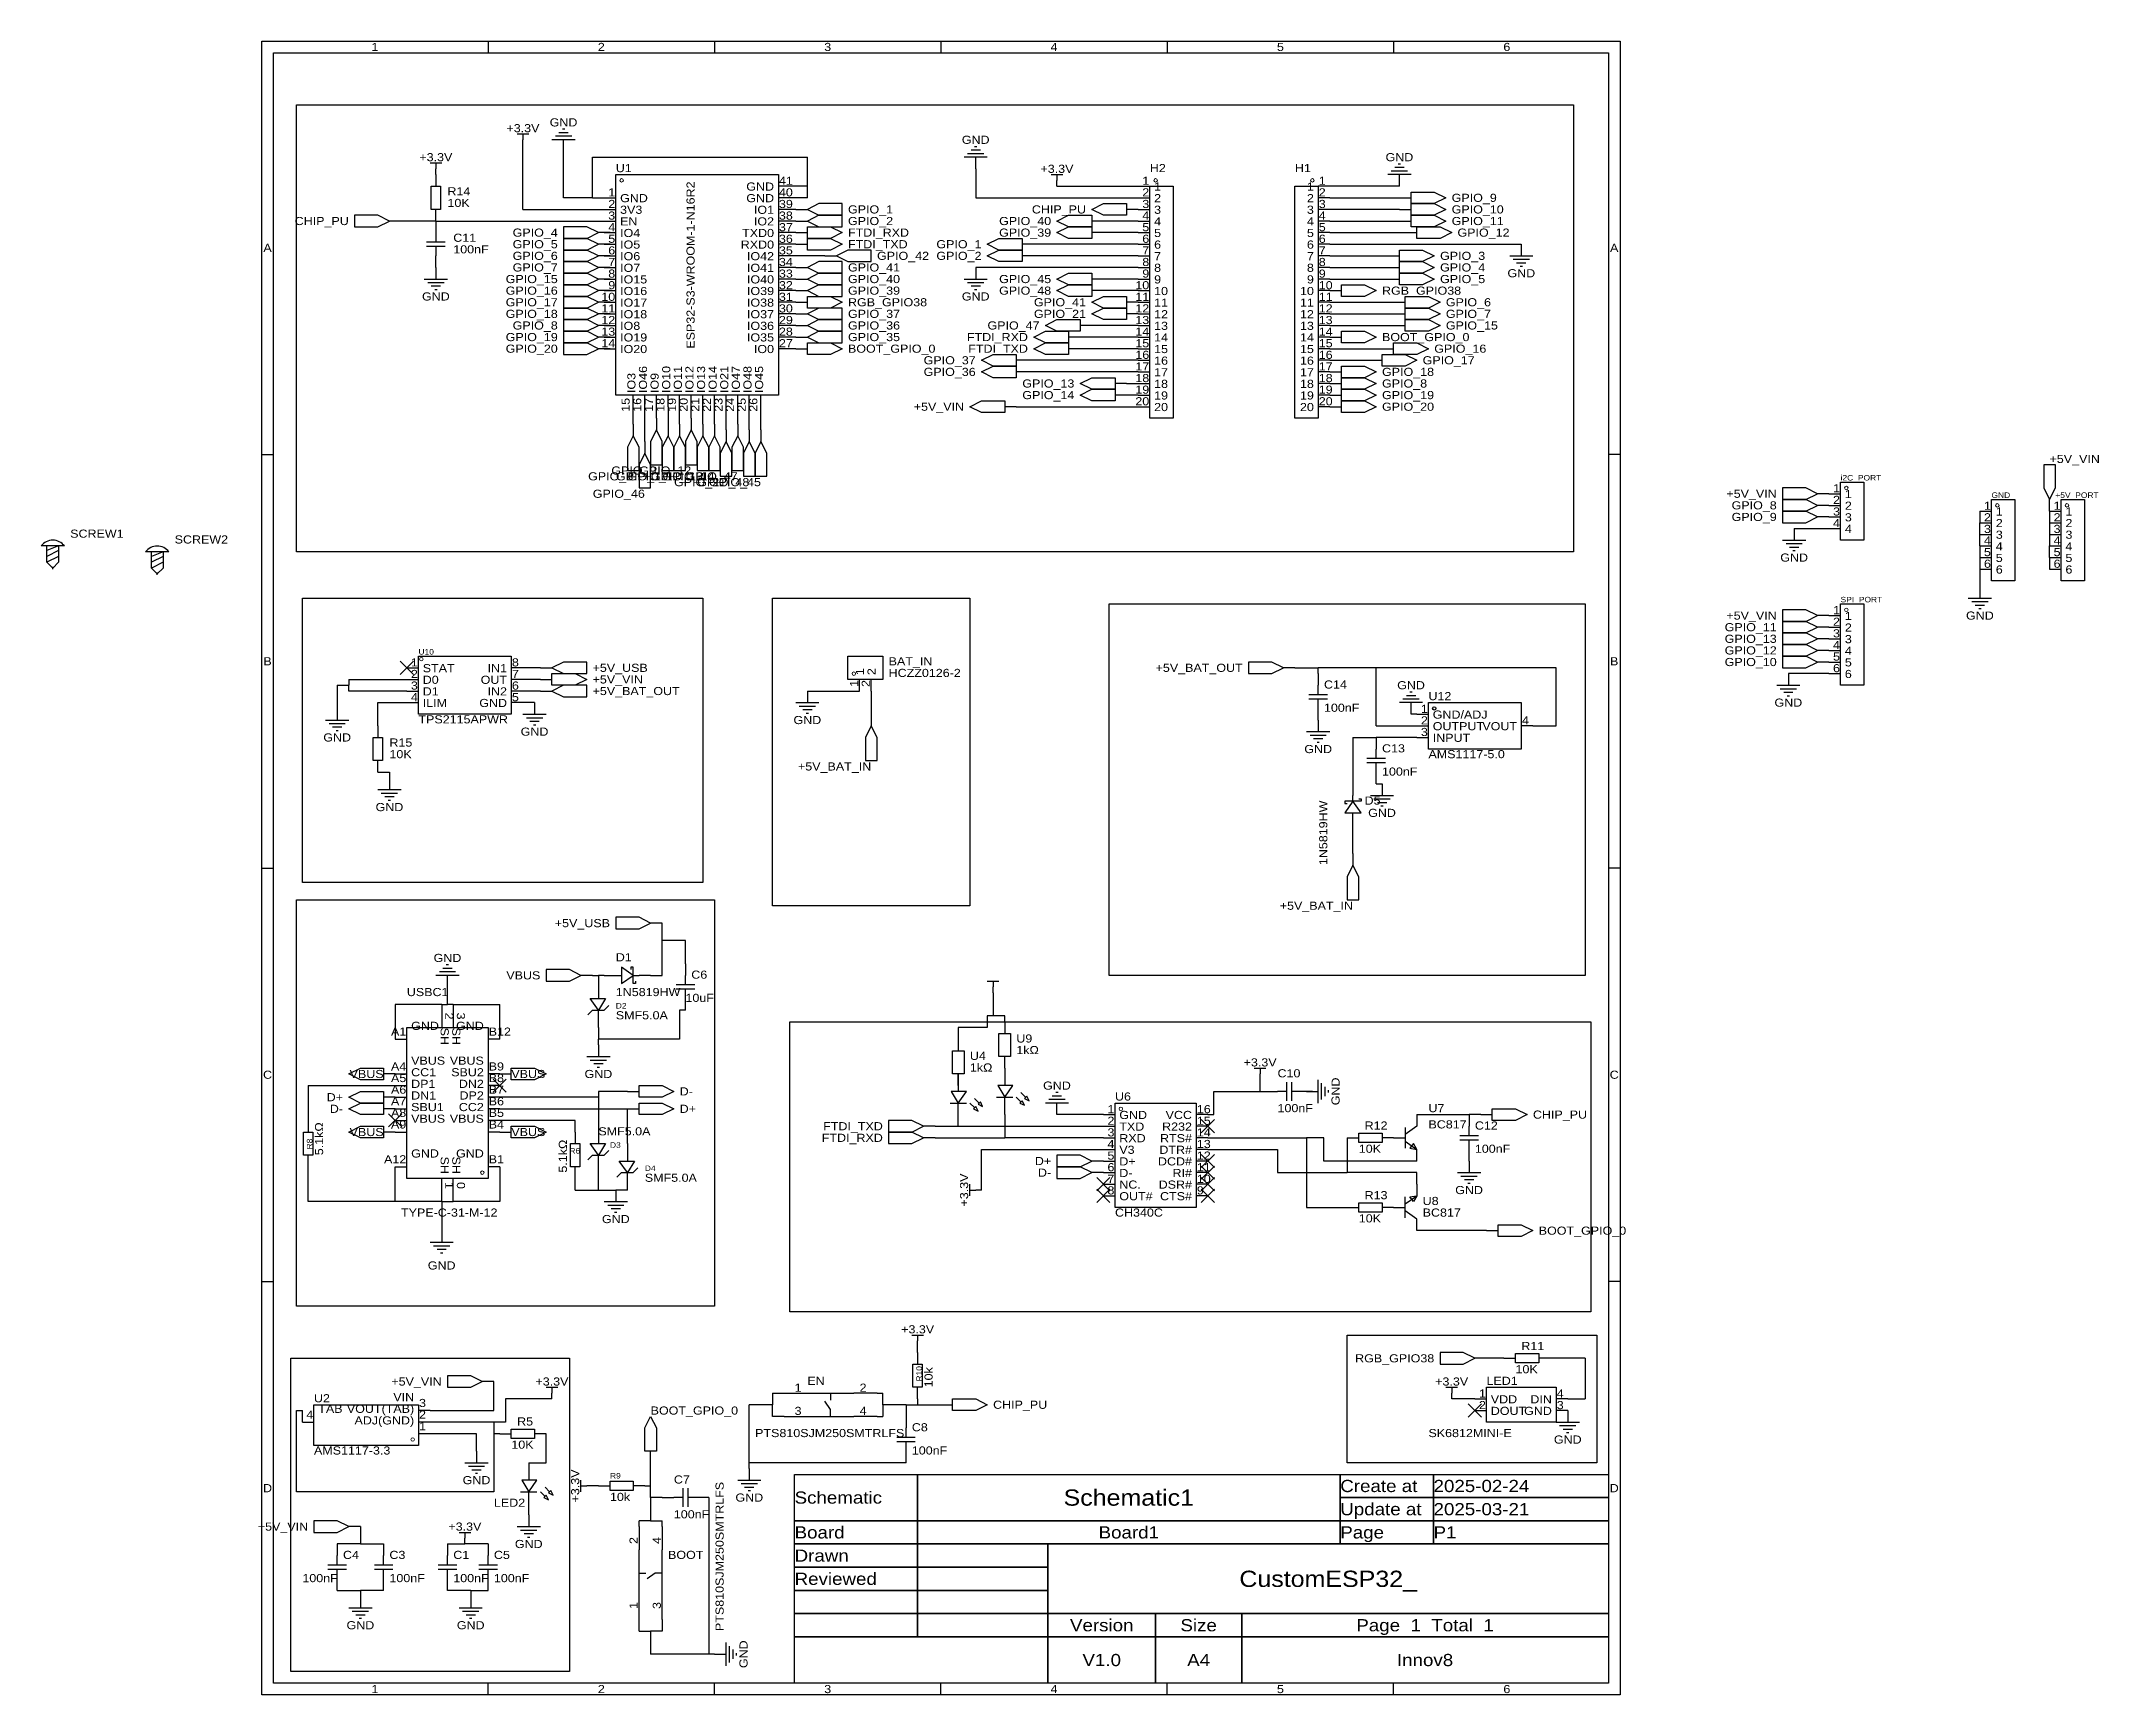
# Model space of a CAD drawing. Header units: millimetres. Extents: x -48 to 402, y 0 to 362.
import ezdxf
from ezdxf.enums import TextEntityAlignment as Align

# ---------------------------------------------------------------- set-up
doc = ezdxf.new("R2010")
doc.units = ezdxf.units.MM
doc.header["$MEASUREMENT"] = 0
doc.styles.get("Standard").update_dxf_attribs({"font": 'arial.ttf'})

msp = doc.modelspace()

# ---------------------------------------------------------------- texts
at = {"color": 1, "true_color": 0xa00000, "width": 1.1}
for s, height, p in [('1', 1.78, (24.77, 360.68)), ('2', 1.78, (74.3, 360.68)), ('3', 1.78, (123.83, 360.68)), ('4', 1.78, (173.35, 360.68)), ('5', 1.78, (222.88, 360.68)), ('6', 1.78, (272.42, 360.68)), ('A', 1.78, (1.27, 316.71)), ('A', 1.78, (295.91, 316.71)), ('B', 1.78, (1.27, 226.22)), ('B', 1.78, (295.91, 226.22)), ('C', 1.78, (1.27, 135.73)), ('C', 1.78, (295.91, 135.73)), ('D', 1.78, (1.27, 45.24)), ('Schematic1', 3.556, (189.71, 43.18)), ('D', 1.78, (295.91, 45.24)), ('Board1', 2.667, (189.71, 35.56)), ('CustomESP32_', 3.556, (233.33, 25.4)), ('Version', 2.667, (183.79, 15.24)), ('Size', 2.667, (204.99, 15.24)), ('Page  1  Total  1', 2.667, (254.53, 15.24)), ('V1.0', 2.667, (183.79, 7.62)), ('A4', 2.667, (204.99, 7.62)), ('Innov8', 2.667, (254.53, 7.62)), ('1', 1.78, (24.77, 1.27)), ('2', 1.78, (74.3, 1.27)), ('3', 1.78, (123.83, 1.27)), ('4', 1.78, (173.35, 1.27)), ('5', 1.78, (222.88, 1.27)), ('6', 1.78, (272.42, 1.27))]:
    msp.add_text(s, height=height, dxfattribs=at).set_placement(p, align=Align.MIDDLE_CENTER)
at = {"color": 1, "true_color": 0x000080, "width": 1.1}
for s, p in [('+3.3V', (57.15, 342.9)), ('GND', (66.04, 344.17)), ('GND', (156.21, 340.36)), ('+3.3V', (38.1, 336.55)), ('+3.3V', (173.99, 334.01)), ('GND', (248.92, 336.55)), ('GND', (275.59, 311.15)), ('GND', (38.1, 306.07)), ('GND', (156.21, 306.07)), ('GND', (335.28, 248.92)), ('GND', (375.92, 236.22)), ('GND', (251.46, 220.98)), ('GND', (334.01, 217.17)), ('GND', (59.69, 210.82)), ('GND', (119.38, 213.36)), ('GND', (16.51, 209.55)), ('GND', (231.14, 207.01)), ('GND', (27.94, 194.31)), ('GND', (245.11, 193.04)), ('GND', (40.64, 161.29)), ('GND', (73.66, 135.89)), ('+3.3V', (218.44, 138.43)), ('GND', (173.99, 133.35)), ('GND', (264.16, 110.49)), ('GND', (77.47, 104.14)), ('GND', (39.37, 93.98)), ('+3.3V', (143.51, 80.01)), ('+3.3V', (63.5, 68.58)), ('+3.3V', (260.35, 68.58)), ('GND', (285.75, 55.88)), ('GND', (46.99, 46.99)), ('GND', (106.68, 43.18)), ('+3.3V', (44.45, 36.83)), ('GND', (58.42, 33.02)), ('GND', (21.59, 15.24)), ('GND', (45.72, 15.24))]:
    msp.add_text(s, height=1.778, dxfattribs=at).set_placement(p, align=Align.MIDDLE_CENTER)
for s, height, p in [('U1', 1.778, (77.47, 332.74)), ('i2C_PORT', 1.2, (345.44, 265.43)), ('GND', 1.2, (378.46, 261.62)), ('+5V_PORT', 1.2, (392.43, 261.62)), ('SPI_PORT', 1.2, (345.44, 238.76)), ('U10', 1.2, (34.29, 227.33)), ('BAT_IN', 1.778, (137.16, 224.79)), ('U12', 1.778, (255.27, 217.17)), ('USBC1', 1.778, (31.75, 152.4)), ('D2', 1.2, (77.47, 149.86)), ('U9', 1.778, (165.1, 142.24)), ('U4', 1.778, (154.94, 138.43)), ('U6', 1.778, (186.69, 129.54)), ('U7', 1.778, (255.27, 127)), ('SMF5.0A', 1.778, (73.66, 121.92)), ('R6', 1.2, (67.31, 118.11)), ('D3', 1.2, (76.2, 119.38)), ('D4', 1.2, (83.82, 114.3)), ('U8', 1.778, (254, 106.68)), ('EN', 1.778, (119.38, 67.31)), ('LED1', 1.778, (267.97, 67.31)), ('U2', 1.778, (11.43, 63.5)), ('R9', 1.2, (76.2, 46.99)), ('LED2', 1.778, (50.8, 40.64)), ('BOOT', 1.778, (88.9, 29.21))]:
    msp.add_text(s, height=height, dxfattribs=at).set_placement(p, align=Align.BOTTOM_LEFT)
at = {"color": 1, "true_color": 0x0000ff, "width": 1.1}
for s, p in [('H2', (194.31, 332.74)), ('H1', (226.06, 332.74)), ('R14', (40.64, 327.66)), ('10K', (40.64, 325.12)), ('C11', (41.91, 317.5)), ('100nF', (41.91, 314.96)), ('SCREW1', (-41.91, 252.73)), ('SCREW2', (-19.05, 251.46)), ('HCZZ0126-2', (137.16, 222.25)), ('C14', (232.41, 219.71)), ('100nF', (232.41, 214.63)), ('TPS2115APWR', (34.29, 212.09)), ('R15', (27.94, 207.01)), ('C13', (245.11, 205.74)), ('10K', (27.94, 204.47)), ('100nF', (245.11, 200.66)), ('AMS1117-5.0', (255.27, 204.47)), ('D5', (241.3, 194.31)), ('D1', (77.47, 160.02)), ('C6', (93.98, 156.21)), ('1N5819HW', (77.47, 152.4)), ('10uF', (92.71, 151.13)), ('SMF5.0A', (77.47, 147.32)), ('1kΩ', (165.1, 139.7)), ('1kΩ', (154.94, 135.89)), ('C10', (222.25, 134.62)), ('100nF', (222.25, 127)), ('R12', (241.3, 123.19)), ('BC817', (255.27, 123.44)), ('C12', (265.43, 123.19)), ('10K', (240.03, 118.11)), ('100nF', (265.43, 118.11)), ('SMF5.0A', (83.82, 111.76)), ('R13', (241.3, 107.95)), ('TYPE-C-31-M-12', (30.48, 104.14)), ('CH340C', (186.69, 104.14)), ('10K', (240.03, 102.87)), ('BC817', (254, 104.14)), ('R11', (275.59, 74.93)), ('10K', (274.32, 69.85)), ('R5', (55.88, 58.42)), ('C8', (142.24, 57.15)), ('AMS1117-3.3', (11.43, 52.07)), ('10K', (54.61, 53.34)), ('PTS810SJM250SMTRLFS', (107.95, 55.88)), ('100nF', (142.24, 52.07)), ('SK6812MINI-E', (255.27, 55.88)), ('C7', (90.17, 45.72)), ('10k', (76.2, 41.91)), ('100nF', (90.17, 38.1)), ('C4', (17.78, 29.21)), ('C3', (27.94, 29.21)), ('C1', (41.91, 29.21)), ('C5', (50.8, 29.21)), ('100nF', (8.89, 24.13)), ('100nF', (27.94, 24.13)), ('100nF', (41.91, 24.13)), ('100nF', (50.8, 24.13))]:
    msp.add_text(s, height=1.778, dxfattribs=at).set_placement(p, align=Align.BOTTOM_LEFT)
at = {"color": 1, "true_color": 0x000000, "width": 1.1}
for s, height, p in [('1', 1.78, (77.34, 327.43)), ('GND', 1.778, (112.09, 328.7)), ('2', 1.78, (194.18, 327.43)), ('1', 1.78, (194.18, 329.97)), ('1', 1.78, (230.2, 328.7)), ('3', 1.78, (77.34, 322.35)), ('2', 1.78, (77.34, 324.89)), ('GND', 1.778, (112.09, 326.16)), ('IO1', 1.778, (112.09, 323.62)), ('4', 1.78, (194.18, 322.35)), ('3', 1.78, (194.18, 324.89)), ('3', 1.78, (230.2, 323.62)), ('2', 1.78, (230.2, 326.16)), ('4', 1.78, (77.34, 319.81)), ('TXD0', 1.778, (112.09, 318.54)), ('IO2', 1.778, (112.09, 321.08)), ('5', 1.78, (194.18, 319.81)), ('4', 1.78, (230.2, 321.08)), ('5', 1.78, (230.2, 318.54)), ('5', 1.78, (77.34, 317.27)), ('6', 1.78, (77.34, 314.73)), ('RXD0', 1.778, (112.09, 316)), ('IO42', 1.778, (112.09, 313.46)), ('6', 1.78, (194.18, 317.27)), ('7', 1.78, (194.18, 314.73)), ('6', 1.78, (230.2, 316)), ('7', 1.78, (230.2, 313.46)), ('8', 1.78, (77.34, 309.65)), ('7', 1.78, (77.34, 312.19)), ('IO41', 1.778, (112.09, 310.92)), ('IO40', 1.778, (112.09, 308.38)), ('8', 1.78, (194.18, 312.19)), ('9', 1.78, (194.18, 309.65)), ('8', 1.78, (230.2, 310.92)), ('9', 1.78, (230.2, 308.38)), ('10', 1.778, (77.34, 304.57)), ('9', 1.78, (77.34, 307.11)), ('IO39', 1.778, (112.09, 305.84)), ('10', 1.778, (194.18, 307.11)), ('11', 1.778, (194.18, 304.57)), ('10', 1.778, (230.2, 305.84)), ('11', 1.778, (77.34, 302.03)), ('12', 1.778, (77.34, 299.49)), ('IO38', 1.778, (112.09, 303.3)), ('IO37', 1.778, (112.09, 300.76)), ('12', 1.778, (194.18, 302.03)), ('13', 1.778, (194.18, 299.49)), ('11', 1.778, (230.2, 303.3)), ('12', 1.778, (230.2, 300.76)), ('13', 1.778, (77.34, 296.95)), ('IO36', 1.778, (112.09, 298.22)), ('IO35', 1.778, (112.09, 295.68)), ('14', 1.778, (194.18, 296.95)), ('13', 1.778, (230.2, 298.22)), ('14', 1.778, (230.2, 295.68)), ('14', 1.778, (77.34, 294.41)), ('IO0', 1.778, (112.09, 293.14)), ('15', 1.778, (194.18, 294.41)), ('16', 1.778, (194.18, 291.87)), ('15', 1.778, (230.2, 293.14)), ('16', 1.778, (230.2, 290.6)), ('17', 1.778, (194.18, 289.33)), ('18', 1.778, (194.18, 286.79)), ('17', 1.778, (230.2, 288.06)), ('20', 1.778, (194.18, 281.71)), ('19', 1.778, (194.18, 284.25)), ('18', 1.778, (230.2, 285.52)), ('19', 1.778, (230.2, 282.98)), ('20', 1.778, (230.2, 280.44)), ('2', 1.78, (345.31, 260.12)), ('1', 1.78, (345.31, 262.66)), ('1', 1.78, (378.33, 258.85)), ('1', 1.78, (393.57, 258.85)), ('4', 1.78, (345.31, 255.04)), ('3', 1.78, (345.31, 257.58)), ('2', 1.78, (378.33, 256.31)), ('2', 1.78, (393.57, 256.31)), ('4', 1.78, (378.33, 251.23)), ('3', 1.78, (378.33, 253.77)), ('4', 1.78, (393.57, 251.23)), ('3', 1.78, (393.57, 253.77)), ('5', 1.78, (378.33, 248.69)), ('6', 1.78, (378.33, 246.15)), ('5', 1.78, (393.57, 248.69)), ('6', 1.78, (393.57, 246.15)), ('2', 1.78, (345.31, 233.45)), ('1', 1.78, (345.31, 235.99)), ('4', 1.78, (345.31, 228.37)), ('3', 1.78, (345.31, 230.91)), ('1', 1.78, (34.16, 224.56)), ('IN1', 1.778, (53.67, 223.29)), ('5', 1.78, (345.31, 225.83)), ('6', 1.78, (345.31, 223.29)), ('3', 1.78, (34.16, 219.48)), ('2', 1.78, (34.16, 222.02)), ('OUT', 1.778, (53.67, 220.75)), ('4', 1.78, (34.16, 216.94)), ('GND', 1.778, (53.67, 215.67)), ('IN2', 1.778, (53.67, 218.21)), ('1', 1.78, (255.14, 214.4)), ('3', 1.78, (255.14, 209.32)), ('2', 1.78, (255.14, 211.86)), ('VOUT', 1.778, (274.65, 210.59)), ('A1', 1.778, (31.62, 143.74)), ('GND', 1.778, (48.59, 145.01)), ('VBUS', 1.778, (48.59, 137.39)), ('A4', 1.778, (31.62, 136.12)), ('A5', 1.778, (31.62, 133.58)), ('SBU2', 1.778, (48.59, 134.85)), ('A6', 1.778, (31.62, 131.04)), ('A7', 1.778, (31.62, 128.5)), ('DN2', 1.778, (48.59, 132.31)), ('DP2', 1.778, (48.59, 129.77)), ('A8', 1.778, (31.62, 125.96)), ('VBUS', 1.778, (48.59, 124.69)), ('CC2', 1.778, (48.59, 127.23)), ('2', 1.78, (186.56, 124.23)), ('1', 1.78, (186.56, 126.77)), ('VCC', 1.778, (203.53, 125.5)), ('A9', 1.778, (31.62, 123.42)), ('3', 1.78, (186.56, 121.69)), ('RTS#', 1.778, (203.53, 120.42)), ('R232', 1.778, (203.53, 122.96)), ('A12', 1.778, (31.62, 115.8)), ('GND', 1.778, (48.59, 117.07)), ('4', 1.78, (186.56, 119.15)), ('5', 1.78, (186.56, 116.61)), ('DCD#', 1.778, (203.53, 115.34)), ('DTR#', 1.778, (203.53, 117.88)), ('6', 1.78, (186.56, 114.07)), ('7', 1.78, (186.56, 111.53)), ('DSR#', 1.778, (203.53, 110.26)), ('RI#', 1.778, (203.53, 112.8)), ('8', 1.78, (186.56, 108.99)), ('CTS#', 1.778, (203.53, 107.72)), ('1', 1.78, (118.11, 65.81)), ('VOUT(TAB)', 1.778, (33.35, 61.19)), ('VIN', 1.778, (33.35, 63.73)), ('3', 1.78, (118.11, 60.73)), ('2', 1.78, (267.84, 62)), ('1', 1.78, (267.84, 64.54)), ('GND', 1.778, (282.27, 60.73)), ('DIN', 1.778, (282.27, 63.27)), ('4', 1.78, (11.3, 59.92)), ('ADJ(GND)', 1.778, (33.35, 58.65))]:
    msp.add_text(s, height=height, dxfattribs=at).set_placement(p, align=Align.BOTTOM_RIGHT)
at = {"color": 1, "true_color": 0x0000ff, "width": 1.1}
for s, p in [('ESP32-S3-WROOM-1-N16R2', (95.25, 294.64)), ('1N5819HW', (233.68, 181.61)), ('5.1kΩ', (13.97, 118.11)), ('5.1kΩ', (67.31, 114.3)), ('10k', (147.32, 67.31)), ('PTS810SJM250SMTRLFS', (101.6, 13.97))]:
    msp.add_text(s, height=1.778, rotation=90, dxfattribs=at).set_placement(p, align=Align.BOTTOM_LEFT)
at = {"color": 1, "true_color": 0x000000, "width": 1.1}
for s, height, p in [('41', 1.778, (113.16, 329.97)), ('40', 1.778, (113.16, 327.43)), ('1', 1.78, (195.25, 328.7)), ('2', 1.78, (231.27, 327.43)), ('1', 1.78, (231.27, 329.97)), ('3V3', 1.778, (78.41, 323.62)), ('GND', 1.778, (78.41, 326.16)), ('39', 1.778, (113.16, 324.89)), ('38', 1.778, (113.16, 322.35)), ('3', 1.78, (195.25, 323.62)), ('2', 1.78, (195.25, 326.16)), ('4', 1.78, (231.27, 322.35)), ('3', 1.78, (231.27, 324.89)), ('EN', 1.778, (78.41, 321.08)), ('IO4', 1.778, (78.41, 318.54)), ('37', 1.778, (113.16, 319.81)), ('4', 1.78, (195.25, 321.08)), ('5', 1.78, (195.25, 318.54)), ('5', 1.78, (231.27, 319.81)), ('IO5', 1.778, (78.41, 316)), ('IO6', 1.778, (78.41, 313.46)), ('36', 1.778, (113.16, 317.27)), ('35', 1.778, (113.16, 314.73)), ('6', 1.78, (195.25, 316)), ('7', 1.78, (195.25, 313.46)), ('6', 1.78, (231.27, 317.27)), ('7', 1.78, (231.27, 314.73)), ('IO7', 1.778, (78.41, 310.92)), ('IO15', 1.778, (78.41, 308.38)), ('34', 1.778, (113.16, 312.19)), ('33', 1.778, (113.16, 309.65)), ('8', 1.78, (195.25, 310.92)), ('9', 1.78, (195.25, 308.38)), ('8', 1.78, (231.27, 312.19)), ('9', 1.78, (231.27, 309.65)), ('IO16', 1.778, (78.41, 305.84)), ('32', 1.778, (113.16, 307.11)), ('31', 1.778, (113.16, 304.57)), ('10', 1.778, (195.25, 305.84)), ('10', 1.778, (231.27, 307.11)), ('11', 1.778, (231.27, 304.57)), ('IO17', 1.778, (78.41, 303.3)), ('IO18', 1.778, (78.41, 300.76)), ('30', 1.778, (113.16, 302.03)), ('29', 1.778, (113.16, 299.49)), ('11', 1.778, (195.25, 303.3)), ('12', 1.778, (195.25, 300.76)), ('12', 1.778, (231.27, 302.03)), ('13', 1.778, (231.27, 299.49)), ('IO8', 1.778, (78.41, 298.22)), ('IO19', 1.778, (78.41, 295.68)), ('28', 1.778, (113.16, 296.95)), ('13', 1.778, (195.25, 298.22)), ('14', 1.778, (195.25, 295.68)), ('14', 1.778, (231.27, 296.95)), ('IO20', 1.778, (78.41, 293.14)), ('27', 1.778, (113.16, 294.41)), ('15', 1.778, (195.25, 293.14)), ('16', 1.778, (195.25, 290.6)), ('15', 1.778, (231.27, 294.41)), ('16', 1.778, (231.27, 291.87)), ('17', 1.778, (195.25, 288.06)), ('17', 1.778, (231.27, 289.33)), ('18', 1.778, (231.27, 286.79)), ('18', 1.778, (195.25, 285.52)), ('19', 1.778, (195.25, 282.98)), ('20', 1.778, (231.27, 281.71)), ('19', 1.778, (231.27, 284.25)), ('20', 1.778, (195.25, 280.44)), ('2', 1.78, (346.38, 258.85)), ('1', 1.78, (346.38, 261.39)), ('3', 1.78, (346.38, 256.31)), ('2', 1.78, (379.4, 255.04)), ('1', 1.78, (379.4, 257.58)), ('2', 1.78, (394.64, 255.04)), ('1', 1.78, (394.64, 257.58)), ('4', 1.78, (346.38, 253.77)), ('4', 1.78, (379.4, 249.96)), ('3', 1.78, (379.4, 252.5)), ('4', 1.78, (394.64, 249.96)), ('3', 1.78, (394.64, 252.5)), ('5', 1.78, (379.4, 247.42)), ('5', 1.78, (394.64, 247.42)), ('6', 1.78, (379.4, 244.88)), ('6', 1.78, (394.64, 244.88)), ('2', 1.78, (346.38, 232.18)), ('1', 1.78, (346.38, 234.72)), ('3', 1.78, (346.38, 229.64)), ('STAT', 1.778, (35.23, 223.29)), ('8', 1.78, (54.74, 224.56)), ('4', 1.78, (346.38, 227.1)), ('5', 1.78, (346.38, 224.56)), ('D0', 1.778, (35.23, 220.75)), ('7', 1.78, (54.74, 222.02)), ('6', 1.78, (54.74, 219.48)), ('6', 1.78, (346.38, 222.02)), ('D1', 1.778, (35.23, 218.21)), ('ILIM', 1.778, (35.23, 215.67)), ('5', 1.78, (54.74, 216.94)), ('OUTPUT', 1.778, (256.21, 210.59)), ('GND/ADJ', 1.778, (256.21, 213.13)), ('4', 1.78, (275.72, 211.86)), ('INPUT', 1.778, (256.21, 208.05)), ('GND', 1.778, (32.69, 145.01)), ('B12', 1.778, (49.66, 143.74)), ('VBUS', 1.778, (32.69, 137.39)), ('CC1', 1.778, (32.69, 134.85)), ('B9', 1.778, (49.66, 136.12)), ('B8', 1.778, (49.66, 133.58)), ('DP1', 1.778, (32.69, 132.31)), ('DN1', 1.778, (32.69, 129.77)), ('B7', 1.778, (49.66, 131.04)), ('B6', 1.778, (49.66, 128.5)), ('VBUS', 1.778, (32.69, 124.69)), ('SBU1', 1.778, (32.69, 127.23)), ('B5', 1.778, (49.66, 125.96)), ('GND', 1.778, (187.63, 125.5)), ('16', 1.778, (204.6, 126.77)), ('15', 1.778, (204.6, 124.23)), ('B4', 1.778, (49.66, 123.42)), ('TXD', 1.778, (187.63, 122.96)), ('RXD', 1.778, (187.63, 120.42)), ('14', 1.778, (204.6, 121.69)), ('GND', 1.778, (32.69, 117.07)), ('B1', 1.778, (49.66, 115.8)), ('V3', 1.778, (187.63, 117.88)), ('D+', 1.778, (187.63, 115.34)), ('13', 1.778, (204.6, 119.15)), ('12', 1.778, (204.6, 116.61)), ('D-', 1.778, (187.63, 112.8)), ('NC.', 1.778, (187.63, 110.26)), ('11', 1.778, (204.6, 114.07)), ('10', 1.778, (204.6, 111.53)), ('OUT#', 1.778, (187.63, 107.72)), ('9', 1.78, (204.6, 108.99)), ('2', 1.78, (130.81, 65.81)), ('TAB', 1.778, (12.37, 61.19)), ('3', 1.78, (34.42, 62.46)), ('4', 1.78, (130.81, 60.73)), ('VDD', 1.778, (268.91, 63.27)), ('DOUT', 1.778, (268.91, 60.73)), ('4', 1.78, (283.34, 64.54)), ('3', 1.78, (283.34, 62)), ('2', 1.78, (34.42, 59.92)), ('1', 1.78, (34.42, 57.38))]:
    msp.add_text(s, height=height, dxfattribs=at).set_placement(p, align=Align.BOTTOM_LEFT)
at = {"color": 1, "true_color": 0x000080, "width": 1.1}
for s, p in [('GPIO_1', (128.27, 325.12)), ('GPIO_9', (260.35, 327.66)), ('GPIO_10', (260.35, 325.12)), ('GPIO_2', (128.27, 322.58)), ('FTDI_RXD', (128.27, 320.04)), ('GPIO_11', (260.35, 322.58)), ('GPIO_12', (261.62, 320.04)), ('FTDI_TXD', (128.27, 317.5)), ('GPIO_42', (134.62, 314.96)), ('GPIO_3', (257.81, 314.96)), ('GPIO_41', (128.27, 312.42)), ('GPIO_40', (128.27, 309.88)), ('GPIO_4', (257.81, 312.42)), ('GPIO_5', (257.81, 309.88)), ('GPIO_39', (128.27, 307.34)), ('RGB_GPIO38', (245.11, 307.34)), ('GPIO_37', (128.27, 302.26)), ('RGB_GPIO38', (128.27, 304.8)), ('GPIO_6', (259.08, 304.8)), ('GPIO_7', (259.08, 302.26)), ('GPIO_36', (128.27, 299.72)), ('GPIO_35', (128.27, 297.18)), ('BOOT_GPIO_0', (245.11, 297.18)), ('GPIO_15', (259.08, 299.72)), ('BOOT_GPIO_0', (128.27, 294.64)), ('GPIO_17', (254, 292.1)), ('GPIO_16', (256.54, 294.64)), ('GPIO_18', (245.11, 289.56)), ('GPIO_8', (245.11, 287.02)), ('GPIO_19', (245.11, 284.48)), ('GPIO_20', (245.11, 281.94)), ('+5V_VIN', (391.16, 270.51)), ('+5V_USB', (72.39, 224.79)), ('+5V_VIN', (72.39, 222.25)), ('+5V_BAT_OUT', (72.39, 219.71)), ('VBUS', (54.61, 135.89)), ('D-', (91.44, 132.08)), ('D+', (91.44, 128.27)), ('CHIP_PU', (278.13, 127)), ('VBUS', (54.61, 123.19)), ('BOOT_GPIO_0', (279.4, 101.6)), ('BOOT_GPIO_0', (85.09, 62.23)), ('CHIP_PU', (160.02, 63.5))]:
    msp.add_text(s, height=1.778, dxfattribs=at).set_placement(p, align=Align.MIDDLE_LEFT)
for s, p in [('CHIP_PU', (180.34, 325.12)), ('CHIP_PU', (19.05, 322.58)), ('GPIO_4', (64.77, 320.04)), ('GPIO_40', (172.72, 322.58)), ('GPIO_39', (172.72, 320.04)), ('GPIO_5', (64.77, 317.5)), ('GPIO_6', (64.77, 314.96)), ('GPIO_1', (157.48, 317.5)), ('GPIO_2', (157.48, 314.96)), ('GPIO_15', (64.77, 309.88)), ('GPIO_7', (64.77, 312.42)), ('GPIO_45', (172.72, 309.88)), ('GPIO_16', (64.77, 307.34)), ('GPIO_48', (172.72, 307.34)), ('GPIO_17', (64.77, 304.8)), ('GPIO_18', (64.77, 302.26)), ('GPIO_41', (180.34, 304.8)), ('GPIO_21', (180.34, 302.26)), ('GPIO_19', (64.77, 297.18)), ('GPIO_8', (64.77, 299.72)), ('FTDI_RXD', (167.64, 297.18)), ('GPIO_47', (170.18, 299.72)), ('GPIO_20', (64.77, 294.64)), ('GPIO_37', (156.21, 292.1)), ('FTDI_TXD', (167.64, 294.64)), ('GPIO_36', (156.21, 289.56)), ('GPIO_13', (177.8, 287.02)), ('GPIO_14', (177.8, 284.48)), ('+5V_VIN', (153.67, 281.94)), ('GPIO_3', (81.28, 266.7)), ('GPIO_9', (86.36, 267.97)), ('GPIO_10', (88.9, 266.7)), ('GPIO_11', (91.44, 266.7)), ('GPIO_12', (93.98, 267.97)), ('GPIO_13', (96.52, 266.7)), ('GPIO_14', (99.06, 266.7)), ('GPIO_21', (101.6, 265.43)), ('GPIO_47', (104.14, 266.7)), ('GPIO_48', (106.68, 265.43)), ('GPIO_45', (109.22, 265.43)), ('GPIO_46', (83.82, 262.89)), ('+5V_VIN', (331.47, 262.89)), ('GPIO_8', (331.47, 260.35)), ('GPIO_9', (331.47, 257.81)), ('GPIO_11', (331.47, 233.68)), ('+5V_VIN', (331.47, 236.22)), ('GPIO_13', (331.47, 231.14)), ('+5V_BAT_OUT', (214.63, 224.79)), ('GPIO_12', (331.47, 228.6)), ('GPIO_10', (331.47, 226.06)), ('+5V_BAT_IN', (133.35, 203.2)), ('+5V_BAT_IN', (238.76, 172.72)), ('+5V_USB', (76.2, 168.91)), ('VBUS', (60.96, 157.48)), ('VBUS', (26.67, 135.89)), ('D+', (17.78, 130.81)), ('D-', (17.78, 128.27)), ('VBUS', (26.67, 123.19)), ('FTDI_RXD', (135.89, 121.92)), ('FTDI_TXD', (135.89, 124.46)), ('D+', (172.72, 116.84)), ('D-', (172.72, 114.3)), ('RGB_GPIO38', (256.54, 73.66)), ('+5V_VIN', (39.37, 68.58)), ('+5V_VIN', (10.16, 36.83))]:
    msp.add_text(s, height=1.778, dxfattribs=at).set_placement(p, align=Align.MIDDLE_RIGHT)
at = {"color": 1, "true_color": 0x000000, "width": 1.1}
for s, height, rotation, p in [('IO3', 1.778, 90, (82.3, 284.93)), ('IO46', 1.778, 90, (84.84, 284.93)), ('IO9', 1.778, 90, (87.38, 284.93)), ('IO10', 1.778, 90, (89.92, 284.93)), ('IO11', 1.778, 90, (92.46, 284.93)), ('IO12', 1.778, 90, (95, 284.93)), ('IO13', 1.778, 90, (97.54, 284.93)), ('IO14', 1.778, 90, (100.08, 284.93)), ('IO21', 1.778, 90, (102.62, 284.93)), ('IO47', 1.778, 90, (105.16, 284.93)), ('IO48', 1.778, 90, (107.7, 284.93)), ('IO45', 1.778, 90, (110.24, 284.93)), ('1', 1.78, 90, (132.31, 223.19)), ('2', 1.78, 90, (134.85, 223.19)), ('SH', 1.778, 270, (38.61, 146.03)), ('SH', 1.778, 270, (41.15, 146.03)), ('1', 1.78, 270, (39.62, 112.25)), ('0', 1.78, 270, (42.16, 112.25)), ('2', 1.78, 90, (82.78, 33.02)), ('4', 1.78, 90, (87.86, 33.02))]:
    msp.add_text(s, height=height, rotation=rotation, dxfattribs=at).set_placement(p, align=Align.BOTTOM_LEFT)
for s, height, rotation, p in [('15', 1.778, 90, (81.03, 283.87)), ('16', 1.778, 90, (83.57, 283.87)), ('17', 1.778, 90, (86.11, 283.87)), ('18', 1.778, 90, (88.65, 283.87)), ('19', 1.778, 90, (91.19, 283.87)), ('20', 1.778, 90, (93.73, 283.87)), ('21', 1.778, 90, (96.27, 283.87)), ('22', 1.778, 90, (98.81, 283.87)), ('23', 1.778, 90, (101.35, 283.87)), ('24', 1.778, 90, (103.89, 283.87)), ('25', 1.778, 90, (106.43, 283.87)), ('26', 1.778, 90, (108.97, 283.87)), ('1', 1.78, 90, (131.04, 222.12)), ('2', 1.78, 90, (133.58, 222.12)), ('2', 1.78, 270, (39.62, 147.81)), ('3', 1.78, 270, (42.16, 147.81)), ('SH', 1.778, 270, (38.61, 114.02)), ('SH', 1.778, 270, (41.15, 114.02)), ('1', 1.78, 90, (82.78, 20.32)), ('3', 1.78, 90, (87.86, 20.32))]:
    msp.add_text(s, height=height, rotation=rotation, dxfattribs=at).set_placement(p, align=Align.BOTTOM_RIGHT)
at = {"color": 1, "true_color": 0x000080, "width": 1.1}
for s, p in [('GND', (234.95, 132.08)), ('+3.3V', (153.67, 110.49)), ('+3.3V', (68.58, 45.72)), ('GND', (105.41, 8.89))]:
    msp.add_text(s, height=1.778, rotation=90, dxfattribs=at).set_placement(p, align=Align.MIDDLE_CENTER)
for s, p in [('R8', (11.43, 119.38)), ('R10', (144.78, 68.58))]:
    msp.add_text(s, height=1.2, rotation=90, dxfattribs=at).set_placement(p, align=Align.BOTTOM_LEFT)
at = {"color": 1, "true_color": 0xa00000, "width": 1.1}
for s, p in [('Create at', (235.98, 45.72)), ('2025-02-24', (256.39, 45.72)), ('Schematic', (116.59, 43.18)), ('Update at', (235.98, 40.64)), ('2025-03-21', (256.39, 40.64)), ('Board', (116.59, 35.56)), ('Page', (235.98, 35.56)), ('P1', (256.39, 35.56)), ('Drawn', (116.59, 30.48)), ('Reviewed', (116.59, 25.4))]:
    msp.add_text(s, height=2.667, dxfattribs=at).set_placement(p, align=Align.MIDDLE_LEFT)

# ---------------------------------------------------------------- linework, layer by layer
at = {"color": 1, "true_color": 0xa00000}
for points in [[(0, 361.95), (297.18, 361.95), (297.18, 0), (0, 0)], [(2.54, 359.41), (294.64, 359.41), (294.64, 2.54), (2.54, 2.54)], [(39.12, 330.2), (39.12, 325.12), (37.08, 325.12), (37.08, 330.2)], [(77.47, 332.74), (113.03, 332.74), (113.03, 284.48), (77.47, 284.48)], [(194.31, 330.2), (199.39, 330.2), (199.39, 279.4), (194.31, 279.4)], [(231.14, 279.4), (226.06, 279.4), (226.06, 330.2), (231.14, 330.2)], [(251.46, 328.93), (256.54, 328.93), (259.08, 327.66), (256.54, 326.39), (251.46, 326.39)], [(119.38, 325.12), (121.92, 323.85), (127, 323.85), (127, 326.39), (121.92, 326.39)], [(189.23, 323.85), (184.15, 323.85), (181.61, 325.12), (184.15, 326.39), (189.23, 326.39)], [(251.46, 326.39), (256.54, 326.39), (259.08, 325.12), (256.54, 323.85), (251.46, 323.85)], [(27.94, 322.58), (25.4, 323.85), (20.32, 323.85), (20.32, 321.31), (25.4, 321.31)], [(73.66, 320.04), (71.12, 321.31), (66.04, 321.31), (66.04, 318.77), (71.12, 318.77)], [(119.38, 322.58), (121.92, 321.31), (127, 321.31), (127, 323.85), (121.92, 323.85)], [(119.38, 321.31), (124.46, 321.31), (127, 320.04), (124.46, 318.77), (119.38, 318.77)], [(181.61, 321.31), (176.53, 321.31), (173.99, 322.58), (176.53, 323.85), (181.61, 323.85)], [(181.61, 318.77), (176.53, 318.77), (173.99, 320.04), (176.53, 321.31), (181.61, 321.31)], [(251.46, 323.85), (256.54, 323.85), (259.08, 322.58), (256.54, 321.31), (251.46, 321.31)], [(252.73, 321.31), (257.81, 321.31), (260.35, 320.04), (257.81, 318.77), (252.73, 318.77)], [(73.66, 317.5), (71.12, 318.77), (66.04, 318.77), (66.04, 316.23), (71.12, 316.23)], [(73.66, 314.96), (71.12, 316.23), (66.04, 316.23), (66.04, 313.69), (71.12, 313.69)], [(119.38, 318.77), (124.46, 318.77), (127, 317.5), (124.46, 316.23), (119.38, 316.23)], [(125.73, 314.96), (128.27, 313.69), (133.35, 313.69), (133.35, 316.23), (128.27, 316.23)], [(166.37, 316.23), (161.29, 316.23), (158.75, 317.5), (161.29, 318.77), (166.37, 318.77)], [(166.37, 313.69), (161.29, 313.69), (158.75, 314.96), (161.29, 316.23), (166.37, 316.23)], [(248.92, 316.23), (254, 316.23), (256.54, 314.96), (254, 313.69), (248.92, 313.69)], [(73.66, 312.42), (71.12, 313.69), (66.04, 313.69), (66.04, 311.15), (71.12, 311.15)], [(73.66, 309.88), (71.12, 311.15), (66.04, 311.15), (66.04, 308.61), (71.12, 308.61)], [(119.38, 312.42), (121.92, 311.15), (127, 311.15), (127, 313.69), (121.92, 313.69)], [(119.38, 309.88), (121.92, 308.61), (127, 308.61), (127, 311.15), (121.92, 311.15)], [(181.61, 308.61), (176.53, 308.61), (173.99, 309.88), (176.53, 311.15), (181.61, 311.15)], [(248.92, 313.69), (254, 313.69), (256.54, 312.42), (254, 311.15), (248.92, 311.15)], [(248.92, 311.15), (254, 311.15), (256.54, 309.88), (254, 308.61), (248.92, 308.61)], [(73.66, 307.34), (71.12, 308.61), (66.04, 308.61), (66.04, 306.07), (71.12, 306.07)], [(119.38, 307.34), (121.92, 306.07), (127, 306.07), (127, 308.61), (121.92, 308.61)], [(181.61, 306.07), (176.53, 306.07), (173.99, 307.34), (176.53, 308.61), (181.61, 308.61)], [(236.22, 308.61), (241.3, 308.61), (243.84, 307.34), (241.3, 306.07), (236.22, 306.07)], [(73.66, 304.8), (71.12, 306.07), (66.04, 306.07), (66.04, 303.53), (71.12, 303.53)], [(73.66, 302.26), (71.12, 303.53), (66.04, 303.53), (66.04, 300.99), (71.12, 300.99)], [(119.38, 306.07), (124.46, 306.07), (127, 304.8), (124.46, 303.53), (119.38, 303.53)], [(119.38, 302.26), (121.92, 300.99), (127, 300.99), (127, 303.53), (121.92, 303.53)], [(189.23, 303.53), (184.15, 303.53), (181.61, 304.8), (184.15, 306.07), (189.23, 306.07)], [(189.23, 300.99), (184.15, 300.99), (181.61, 302.26), (184.15, 303.53), (189.23, 303.53)], [(250.19, 306.07), (255.27, 306.07), (257.81, 304.8), (255.27, 303.53), (250.19, 303.53)], [(250.19, 303.53), (255.27, 303.53), (257.81, 302.26), (255.27, 300.99), (250.19, 300.99)], [(73.66, 299.72), (71.12, 300.99), (66.04, 300.99), (66.04, 298.45), (71.12, 298.45)], [(73.66, 297.18), (71.12, 298.45), (66.04, 298.45), (66.04, 295.91), (71.12, 295.91)], [(119.38, 299.72), (121.92, 298.45), (127, 298.45), (127, 300.99), (121.92, 300.99)], [(119.38, 297.18), (121.92, 295.91), (127, 295.91), (127, 298.45), (121.92, 298.45)], [(176.53, 295.91), (171.45, 295.91), (168.91, 297.18), (171.45, 298.45), (176.53, 298.45)], [(179.07, 298.45), (173.99, 298.45), (171.45, 299.72), (173.99, 300.99), (179.07, 300.99)], [(236.22, 298.45), (241.3, 298.45), (243.84, 297.18), (241.3, 295.91), (236.22, 295.91)], [(250.19, 300.99), (255.27, 300.99), (257.81, 299.72), (255.27, 298.45), (250.19, 298.45)], [(73.66, 294.64), (71.12, 295.91), (66.04, 295.91), (66.04, 293.37), (71.12, 293.37)], [(119.38, 295.91), (124.46, 295.91), (127, 294.64), (124.46, 293.37), (119.38, 293.37)], [(165.1, 290.83), (160.02, 290.83), (157.48, 292.1), (160.02, 293.37), (165.1, 293.37)], [(176.53, 293.37), (171.45, 293.37), (168.91, 294.64), (171.45, 295.91), (176.53, 295.91)], [(245.11, 293.37), (250.19, 293.37), (252.73, 292.1), (250.19, 290.83), (245.11, 290.83)], [(247.65, 295.91), (252.73, 295.91), (255.27, 294.64), (252.73, 293.37), (247.65, 293.37)], [(165.1, 288.29), (160.02, 288.29), (157.48, 289.56), (160.02, 290.83), (165.1, 290.83)], [(186.69, 285.75), (181.61, 285.75), (179.07, 287.02), (181.61, 288.29), (186.69, 288.29)], [(236.22, 290.83), (241.3, 290.83), (243.84, 289.56), (241.3, 288.29), (236.22, 288.29)], [(236.22, 288.29), (241.3, 288.29), (243.84, 287.02), (241.3, 285.75), (236.22, 285.75)], [(186.69, 283.21), (181.61, 283.21), (179.07, 284.48), (181.61, 285.75), (186.69, 285.75)], [(236.22, 285.75), (241.3, 285.75), (243.84, 284.48), (241.3, 283.21), (236.22, 283.21)], [(162.56, 280.67), (157.48, 280.67), (154.94, 281.94), (157.48, 283.21), (162.56, 283.21)], [(236.22, 283.21), (241.3, 283.21), (243.84, 281.94), (241.3, 280.67), (236.22, 280.67)], [(81.28, 275.59), (80.01, 273.05), (80.01, 267.97), (82.55, 267.97), (82.55, 273.05)], [(86.36, 276.86), (85.09, 274.32), (85.09, 269.24), (87.63, 269.24), (87.63, 274.32)], [(88.9, 275.59), (87.63, 273.05), (87.63, 267.97), (90.17, 267.97), (90.17, 273.05)], [(91.44, 275.59), (90.17, 273.05), (90.17, 267.97), (92.71, 267.97), (92.71, 273.05)], [(93.98, 276.86), (92.71, 274.32), (92.71, 269.24), (95.25, 269.24), (95.25, 274.32)], [(96.52, 275.59), (95.25, 273.05), (95.25, 267.97), (97.79, 267.97), (97.79, 273.05)], [(99.06, 275.59), (97.79, 273.05), (97.79, 267.97), (100.33, 267.97), (100.33, 273.05)], [(104.14, 275.59), (102.87, 273.05), (102.87, 267.97), (105.41, 267.97), (105.41, 273.05)], [(83.82, 271.78), (82.55, 269.24), (82.55, 264.16), (85.09, 264.16), (85.09, 269.24)], [(101.6, 274.32), (100.33, 271.78), (100.33, 266.7), (102.87, 266.7), (102.87, 271.78)], [(106.68, 274.32), (105.41, 271.78), (105.41, 266.7), (107.95, 266.7), (107.95, 271.78)], [(109.22, 274.32), (107.95, 271.78), (107.95, 266.7), (110.49, 266.7), (110.49, 271.78)], [(391.16, 261.62), (392.43, 264.16), (392.43, 269.24), (389.89, 269.24), (389.89, 264.16)], [(340.36, 262.89), (337.82, 264.16), (332.74, 264.16), (332.74, 261.62), (337.82, 261.62)], [(340.36, 260.35), (337.82, 261.62), (332.74, 261.62), (332.74, 259.08), (337.82, 259.08)], [(345.44, 265.43), (350.52, 265.43), (350.52, 252.73), (345.44, 252.73)], [(378.46, 261.62), (383.54, 261.62), (383.54, 243.84), (378.46, 243.84)], [(393.7, 261.62), (398.78, 261.62), (398.78, 243.84), (393.7, 243.84)], [(340.36, 257.81), (337.82, 259.08), (332.74, 259.08), (332.74, 256.54), (337.82, 256.54)], [(345.44, 238.76), (350.52, 238.76), (350.52, 220.98), (345.44, 220.98)], [(340.36, 236.22), (337.82, 237.49), (332.74, 237.49), (332.74, 234.95), (337.82, 234.95)], [(340.36, 233.68), (337.82, 234.95), (332.74, 234.95), (332.74, 232.41), (337.82, 232.41)], [(340.36, 231.14), (337.82, 232.41), (332.74, 232.41), (332.74, 229.87), (337.82, 229.87)], [(340.36, 228.6), (337.82, 229.87), (332.74, 229.87), (332.74, 227.33), (337.82, 227.33)], [(34.29, 227.33), (54.61, 227.33), (54.61, 214.63), (34.29, 214.63)], [(63.5, 224.79), (66.04, 223.52), (71.12, 223.52), (71.12, 226.06), (66.04, 226.06)], [(128.27, 222.25), (128.27, 227.33), (135.89, 227.33), (135.89, 222.25)], [(223.52, 224.79), (220.98, 226.06), (215.9, 226.06), (215.9, 223.52), (220.98, 223.52)], [(340.36, 226.06), (337.82, 227.33), (332.74, 227.33), (332.74, 224.79), (337.82, 224.79)], [(63.5, 223.52), (68.58, 223.52), (71.12, 222.25), (68.58, 220.98), (63.5, 220.98)], [(63.5, 219.71), (66.04, 218.44), (71.12, 218.44), (71.12, 220.98), (66.04, 220.98)], [(255.27, 217.17), (275.59, 217.17), (275.59, 207.01), (255.27, 207.01)], [(133.35, 212.09), (132.08, 209.55), (132.08, 204.47), (134.62, 204.47), (134.62, 209.55)], [(26.42, 209.55), (26.42, 204.47), (24.38, 204.47), (24.38, 209.55)], [(240.54, 193.04), (238.76, 195.58), (236.98, 193.04)], [(238.76, 181.61), (237.49, 179.07), (237.49, 173.99), (240.03, 173.99), (240.03, 179.07)], [(85.09, 168.91), (82.55, 170.18), (77.47, 170.18), (77.47, 167.64), (82.55, 167.64)], [(69.85, 157.48), (67.31, 158.75), (62.23, 158.75), (62.23, 156.21), (67.31, 156.21)], [(78.74, 155.7), (81.28, 157.48), (78.74, 159.26)], [(75.18, 152.4), (73.66, 149.86), (71.88, 152.4)], [(49.53, 113.03), (31.75, 113.03), (31.75, 146.05), (49.53, 146.05)], [(161.29, 139.7), (161.29, 144.78), (163.83, 144.78), (163.83, 139.7)], [(151.13, 135.89), (151.13, 140.97), (153.67, 140.97), (153.67, 135.89)], [(26.67, 134.62), (21.59, 134.62), (19.05, 135.89), (21.59, 137.16), (26.67, 137.16)], [(54.61, 137.16), (59.69, 137.16), (62.23, 135.89), (59.69, 134.62), (54.61, 134.62)], [(26.67, 129.54), (21.59, 129.54), (19.05, 130.81), (21.59, 132.08), (26.67, 132.08)], [(82.55, 133.35), (87.63, 133.35), (90.17, 132.08), (87.63, 130.81), (82.55, 130.81)], [(150.88, 132.08), (152.4, 129.54), (154.18, 132.08)], [(161.04, 133.35), (162.56, 130.81), (164.34, 133.35)], [(167.89, 130.05), (167.39, 131.06), (166.88, 130.56)], [(26.67, 127), (21.59, 127), (19.05, 128.27), (21.59, 129.54), (26.67, 129.54)], [(82.55, 129.54), (87.63, 129.54), (90.17, 128.27), (87.63, 127), (82.55, 127)], [(156.72, 127.76), (156.21, 128.78), (155.7, 128.27)], [(157.73, 128.78), (157.23, 129.79), (156.72, 129.29)], [(166.88, 129.03), (166.37, 130.05), (165.86, 129.54)], [(186.69, 129.54), (204.47, 129.54), (204.47, 106.68), (186.69, 106.68)], [(269.24, 128.27), (274.32, 128.27), (276.86, 127), (274.32, 125.73), (269.24, 125.73)], [(9.14, 118.11), (9.14, 123.19), (11.18, 123.19), (11.18, 118.11)], [(26.67, 121.92), (21.59, 121.92), (19.05, 123.19), (21.59, 124.46), (26.67, 124.46)], [(54.61, 124.46), (59.69, 124.46), (62.23, 123.19), (59.69, 121.92), (54.61, 121.92)], [(144.78, 124.46), (142.24, 125.73), (137.16, 125.73), (137.16, 123.19), (142.24, 123.19)], [(144.78, 121.92), (142.24, 123.19), (137.16, 123.19), (137.16, 120.65), (142.24, 120.65)], [(245.11, 120.9), (240.03, 120.9), (240.03, 122.94), (245.11, 122.94)], [(67.56, 115.57), (67.56, 120.65), (69.6, 120.65), (69.6, 115.57)], [(75.18, 120.65), (73.66, 118.11), (71.88, 120.65)], [(181.61, 116.84), (179.07, 118.11), (173.99, 118.11), (173.99, 115.57), (179.07, 115.57)], [(252.73, 119.38), (251.97, 120.65), (251.21, 119.63)], [(81.53, 116.84), (80.01, 114.3), (78.23, 116.84)], [(181.61, 114.3), (179.07, 115.57), (173.99, 115.57), (173.99, 113.03), (179.07, 113.03)], [(252.73, 109.22), (251.97, 107.95), (251.21, 108.97)], [(245.11, 105.66), (240.03, 105.66), (240.03, 107.7), (245.11, 107.7)], [(270.51, 102.87), (275.59, 102.87), (278.13, 101.6), (275.59, 100.33), (270.51, 100.33)], [(142.49, 67.31), (142.49, 72.39), (144.53, 72.39), (144.53, 67.31)], [(265.43, 73.66), (262.89, 74.93), (257.81, 74.93), (257.81, 72.39), (262.89, 72.39)], [(279.4, 72.64), (274.32, 72.64), (274.32, 74.68), (279.4, 74.68)], [(48.26, 68.58), (45.72, 69.85), (40.64, 69.85), (40.64, 67.31), (45.72, 67.31)], [(34.29, 54.61), (11.43, 54.61), (11.43, 63.5), (34.29, 63.5)], [(151.13, 64.77), (156.21, 64.77), (158.75, 63.5), (156.21, 62.23), (151.13, 62.23)], [(267.97, 67.31), (283.21, 67.31), (283.21, 59.69), (267.97, 59.69)], [(83.82, 53.34), (83.82, 58.42), (85.09, 60.96), (86.36, 58.42), (86.36, 53.34)], [(59.69, 56.13), (54.61, 56.13), (54.61, 58.17), (59.69, 58.17)], [(56.9, 46.99), (58.42, 44.45), (60.2, 46.99)], [(81.28, 44.7), (76.2, 44.7), (76.2, 46.74), (81.28, 46.74)], [(62.74, 42.67), (62.23, 43.69), (61.72, 43.18)], [(63.75, 43.69), (63.25, 44.7), (62.74, 44.2)], [(19.05, 36.83), (16.51, 38.1), (11.43, 38.1), (11.43, 35.56), (16.51, 35.56)]]:
    msp.add_lwpolyline(points, close=True, dxfattribs=at)
for points in [[(49.53, 361.95), (49.53, 359.41)], [(99.06, 361.95), (99.06, 359.41)], [(148.59, 361.95), (148.59, 359.41)], [(198.12, 361.95), (198.12, 359.41)], [(247.65, 361.95), (247.65, 359.41)], [(66.29, 342.65), (65.79, 342.65)], [(55.88, 341.63), (58.42, 341.63)], [(57.15, 341.63), (57.15, 340.36)], [(68.58, 340.36), (63.5, 340.36)], [(67.82, 341.12), (64.26, 341.12)], [(67.06, 341.88), (65.02, 341.88)], [(157.23, 338.07), (155.19, 338.07)], [(156.46, 338.84), (155.96, 338.84)], [(36.83, 335.28), (39.37, 335.28)], [(38.1, 335.28), (38.1, 334.01)], [(158.75, 336.55), (153.67, 336.55)], [(157.99, 337.31), (154.43, 337.31)], [(250.7, 333.5), (247.14, 333.5)], [(249.94, 334.26), (247.9, 334.26)], [(249.17, 335.03), (248.67, 335.03)], [(172.72, 332.74), (175.26, 332.74)], [(173.99, 332.74), (173.99, 331.47)], [(251.46, 332.74), (246.38, 332.74)], [(38.1, 320.04), (38.1, 318.01)], [(36.07, 318.01), (40.13, 318.01)], [(40.13, 316.99), (36.07, 316.99)], [(38.1, 316.99), (38.1, 314.96)], [(273.05, 314.96), (278.13, 314.96)], [(273.81, 314.2), (277.37, 314.2)], [(274.57, 313.44), (276.61, 313.44)], [(275.34, 312.67), (275.84, 312.67)], [(35.56, 309.88), (40.64, 309.88)], [(36.32, 309.12), (39.88, 309.12)], [(37.08, 308.36), (39.12, 308.36)], [(37.85, 307.59), (38.35, 307.59)], [(153.67, 309.88), (158.75, 309.88)], [(154.43, 309.12), (157.99, 309.12)], [(155.19, 308.36), (157.23, 308.36)], [(155.96, 307.59), (156.46, 307.59)], [(0, 271.46), (2.54, 271.46)], [(297.18, 271.46), (294.64, 271.46)], [(332.74, 252.73), (337.82, 252.73)], [(-43.18, 251.46), (-48.26, 251.46)], [(-44.45, 251.46), (-46.99, 250.44)], [(-44.45, 251.46), (-44.45, 247.9), (-45.72, 246.63), (-46.99, 247.9), (-46.99, 251.46)], [(-44.45, 250.44), (-46.99, 249.17)], [(-44.45, 249.17), (-46.99, 247.9)], [(-20.32, 250.19), (-25.4, 250.19)], [(-21.59, 250.19), (-24.13, 249.17)], [(-21.59, 250.19), (-21.59, 246.63), (-22.86, 245.36), (-24.13, 246.63), (-24.13, 250.19)], [(-21.59, 249.17), (-24.13, 247.9)], [(-21.59, 247.9), (-24.13, 246.63)], [(333.5, 251.97), (337.06, 251.97)], [(334.26, 251.21), (336.3, 251.21)], [(335.03, 250.44), (335.53, 250.44)], [(373.38, 240.03), (378.46, 240.03)], [(374.14, 239.27), (377.7, 239.27)], [(374.9, 238.51), (376.94, 238.51)], [(375.67, 237.74), (376.17, 237.74)], [(231.14, 218.95), (231.14, 220.98)], [(331.47, 220.98), (336.55, 220.98)], [(116.84, 217.17), (121.92, 217.17)], [(117.6, 216.41), (121.16, 216.41)], [(229.11, 218.95), (233.17, 218.95)], [(233.17, 217.93), (229.11, 217.93)], [(231.14, 215.9), (231.14, 217.93)], [(254, 217.17), (248.92, 217.17)], [(253.24, 217.93), (249.68, 217.93)], [(252.48, 218.69), (250.44, 218.69)], [(251.71, 219.46), (251.21, 219.46)], [(332.23, 220.22), (335.79, 220.22)], [(332.99, 219.46), (335.03, 219.46)], [(333.76, 218.69), (334.26, 218.69)], [(13.97, 213.36), (19.05, 213.36)], [(14.73, 212.6), (18.29, 212.6)], [(15.49, 211.84), (17.53, 211.84)], [(57.15, 214.63), (62.23, 214.63)], [(57.91, 213.87), (61.47, 213.87)], [(58.67, 213.11), (60.71, 213.11)], [(59.44, 212.34), (59.94, 212.34)], [(118.36, 215.65), (120.4, 215.65)], [(119.13, 214.88), (119.63, 214.88)], [(16.26, 211.07), (16.76, 211.07)], [(228.6, 210.82), (233.68, 210.82)], [(229.36, 210.06), (232.92, 210.06)], [(230.12, 209.3), (232.16, 209.3)], [(230.89, 208.53), (231.39, 208.53)], [(241.81, 204.98), (245.87, 204.98)], [(245.87, 203.96), (241.81, 203.96)], [(243.84, 204.98), (243.84, 207.01)], [(243.84, 201.93), (243.84, 203.96)], [(25.4, 198.12), (30.48, 198.12)], [(26.16, 197.36), (29.72, 197.36)], [(26.92, 196.6), (28.96, 196.6)], [(27.69, 195.83), (28.19, 195.83)], [(240.03, 196.09), (240.54, 196.09), (240.54, 195.58), (236.98, 195.58), (236.98, 195.07), (237.49, 195.07)], [(238.76, 195.58), (238.76, 196.85)], [(242.57, 196.85), (247.65, 196.85)], [(243.33, 196.09), (246.89, 196.09)], [(244.09, 195.33), (246.13, 195.33)], [(244.86, 194.56), (245.36, 194.56)], [(238.76, 191.77), (238.76, 193.04)], [(0, 180.97), (2.54, 180.97)], [(297.18, 180.97), (294.64, 180.97)], [(42.42, 158.24), (38.86, 158.24)], [(41.66, 159), (39.62, 159)], [(40.89, 159.77), (40.39, 159.77)], [(81.79, 156.21), (81.79, 155.7), (81.28, 155.7), (81.28, 159.26), (80.77, 159.26), (80.77, 158.75)], [(43.18, 157.48), (38.1, 157.48)], [(77.47, 157.48), (78.74, 157.48)], [(81.28, 157.48), (82.55, 157.48)], [(90.68, 155.45), (94.74, 155.45)], [(94.74, 154.43), (90.68, 154.43)], [(92.71, 155.45), (92.71, 157.48)], [(92.71, 152.4), (92.71, 154.43)], [(158.75, 156.21), (161.29, 156.21)], [(160.02, 156.21), (160.02, 154.94)], [(71.37, 148.84), (72.39, 149.86), (74.93, 149.86), (75.95, 150.88)], [(71.12, 139.7), (76.2, 139.7)], [(71.88, 138.94), (75.44, 138.94)], [(72.64, 138.18), (74.68, 138.18)], [(73.41, 137.41), (73.91, 137.41)], [(217.17, 137.16), (219.71, 137.16)], [(218.44, 137.16), (218.44, 135.89)], [(160.78, 130.81), (164.34, 130.81)], [(165.1, 130.81), (166.12, 129.79)], [(166.12, 131.83), (167.13, 130.81)], [(175.01, 131.06), (172.97, 131.06)], [(174.24, 131.83), (173.74, 131.83)], [(224.28, 132.08), (222.25, 132.08)], [(224.28, 130.05), (224.28, 134.11)], [(225.3, 134.11), (225.3, 130.05)], [(227.33, 132.08), (225.3, 132.08)], [(231.14, 129.54), (231.14, 134.62)], [(231.9, 130.3), (231.9, 133.86)], [(232.66, 131.06), (232.66, 133.1)], [(233.43, 131.83), (233.43, 132.33)], [(150.62, 129.54), (154.18, 129.54)], [(154.94, 129.54), (155.96, 128.52)], [(155.96, 130.56), (156.97, 129.54)], [(176.53, 129.54), (171.45, 129.54)], [(175.77, 130.3), (172.21, 130.3)], [(252.73, 124.46), (250.19, 122.68)], [(250.19, 124.21), (250.19, 119.63)], [(262.13, 122.43), (266.19, 122.43)], [(264.16, 122.43), (264.16, 124.46)], [(71.37, 117.09), (72.39, 118.11), (74.93, 118.11), (75.95, 119.13)], [(250.19, 121.16), (252.73, 119.38)], [(266.19, 121.41), (262.13, 121.41)], [(264.16, 119.38), (264.16, 121.41)], [(77.72, 113.28), (78.74, 114.3), (81.28, 114.3), (82.3, 115.32)], [(261.62, 114.3), (266.7, 114.3)], [(262.38, 113.54), (265.94, 113.54)], [(263.14, 112.78), (265.18, 112.78)], [(154.94, 109.22), (154.94, 111.76)], [(154.94, 110.49), (156.21, 110.49)], [(250.19, 107.44), (252.73, 109.22)], [(250.19, 104.39), (250.19, 108.97)], [(263.91, 112.01), (264.41, 112.01)], [(74.93, 107.95), (80.01, 107.95)], [(75.69, 107.19), (79.25, 107.19)], [(76.45, 106.43), (78.49, 106.43)], [(77.22, 105.66), (77.72, 105.66)], [(252.73, 104.14), (250.19, 105.92)], [(36.83, 99.06), (41.91, 99.06)], [(37.59, 98.3), (41.15, 98.3)], [(38.35, 97.54), (40.39, 97.54)], [(39.12, 96.77), (39.62, 96.77)], [(0, 90.49), (2.54, 90.49)], [(297.18, 90.49), (294.64, 90.49)], [(142.24, 78.74), (144.78, 78.74)], [(143.51, 78.74), (143.51, 77.47)], [(62.23, 67.31), (64.77, 67.31)], [(63.5, 67.31), (63.5, 66.04)], [(119.38, 66.04), (129.54, 66.04)], [(124.46, 62.48), (123.19, 64.26)], [(124.46, 66.04), (124.46, 64.52)], [(259.08, 67.31), (261.62, 67.31)], [(260.35, 67.31), (260.35, 66.04)], [(119.38, 60.96), (129.54, 60.96)], [(124.46, 60.96), (124.46, 62.48)], [(283.21, 59.69), (288.29, 59.69)], [(283.97, 58.93), (287.53, 58.93)], [(138.94, 56.39), (143, 56.39)], [(143, 55.37), (138.94, 55.37)], [(140.97, 56.39), (140.97, 58.42)], [(140.97, 53.34), (140.97, 55.37)], [(284.73, 58.17), (286.77, 58.17)], [(285.5, 57.4), (286, 57.4)], [(44.45, 50.8), (49.53, 50.8)], [(45.21, 50.04), (48.77, 50.04)], [(45.97, 49.28), (48.01, 49.28)], [(46.74, 48.51), (47.24, 48.51)], [(61.98, 45.47), (62.99, 44.45)], [(69.85, 44.45), (69.85, 46.99)], [(69.85, 45.72), (71.12, 45.72)], [(92.2, 41.15), (92.2, 45.21)], [(93.22, 45.21), (93.22, 41.15)], [(104.14, 46.99), (109.22, 46.99)], [(104.9, 46.23), (108.46, 46.23)], [(105.66, 45.47), (107.7, 45.47)], [(116.59, 48.26), (143.45, 48.26)], [(116.59, 38.1), (116.59, 48.26)], [(143.45, 48.26), (143.45, 38.1)], [(143.45, 48.26), (235.98, 48.26)], [(143.45, 38.1), (143.45, 48.26)], [(235.98, 48.26), (235.98, 38.1)], [(235.98, 48.26), (256.39, 48.26)], [(235.98, 43.18), (235.98, 48.26)], [(256.39, 48.26), (256.39, 43.18)], [(256.39, 48.26), (294.64, 48.26)], [(256.39, 43.18), (256.39, 48.26)], [(294.64, 48.26), (294.64, 43.18)], [(56.64, 44.45), (60.2, 44.45)], [(60.96, 44.45), (61.98, 43.43)], [(92.2, 43.18), (90.17, 43.18)], [(95.25, 43.18), (93.22, 43.18)], [(106.43, 44.7), (106.93, 44.7)], [(256.39, 43.18), (235.98, 43.18)], [(235.98, 43.18), (256.39, 43.18)], [(235.98, 38.1), (235.98, 43.18)], [(294.64, 43.18), (256.39, 43.18)], [(256.39, 43.18), (256.39, 38.1)], [(256.39, 43.18), (294.64, 43.18)], [(256.39, 38.1), (256.39, 43.18)], [(294.64, 43.18), (294.64, 38.1)], [(55.88, 36.83), (60.96, 36.83)], [(56.64, 36.07), (60.2, 36.07)], [(143.45, 38.1), (116.59, 38.1)], [(116.59, 38.1), (143.45, 38.1)], [(116.59, 33.02), (116.59, 38.1)], [(235.98, 38.1), (143.45, 38.1)], [(143.45, 38.1), (143.45, 33.02)], [(143.45, 38.1), (235.98, 38.1)], [(143.45, 33.02), (143.45, 38.1)], [(256.39, 38.1), (235.98, 38.1)], [(235.98, 38.1), (235.98, 33.02)], [(235.98, 38.1), (256.39, 38.1)], [(235.98, 33.02), (235.98, 38.1)], [(294.64, 38.1), (256.39, 38.1)], [(256.39, 38.1), (256.39, 33.02)], [(256.39, 38.1), (294.64, 38.1)], [(256.39, 33.02), (256.39, 38.1)], [(294.64, 38.1), (294.64, 33.02)], [(43.18, 35.56), (45.72, 35.56)], [(44.45, 35.56), (44.45, 34.29)], [(57.4, 35.31), (59.44, 35.31)], [(58.17, 34.54), (58.67, 34.54)], [(82.55, 21.59), (82.55, 31.75)], [(87.63, 21.59), (87.63, 31.75)], [(143.45, 33.02), (116.59, 33.02)], [(116.59, 33.02), (143.45, 33.02)], [(116.59, 27.94), (116.59, 33.02)], [(235.98, 33.02), (143.45, 33.02)], [(143.45, 33.02), (143.45, 27.94)], [(143.45, 33.02), (172.02, 33.02)], [(143.45, 27.94), (143.45, 33.02)], [(172.02, 33.02), (172.02, 27.94)], [(172.02, 33.02), (294.64, 33.02)], [(172.02, 17.78), (172.02, 33.02)], [(256.39, 33.02), (235.98, 33.02)], [(294.64, 33.02), (256.39, 33.02)], [(294.64, 33.02), (294.64, 17.78)], [(14.48, 28.45), (18.54, 28.45)], [(18.54, 27.43), (14.48, 27.43)], [(16.51, 28.45), (16.51, 30.48)], [(16.51, 25.4), (16.51, 27.43)], [(24.64, 28.45), (28.7, 28.45)], [(28.7, 27.43), (24.64, 27.43)], [(26.67, 28.45), (26.67, 30.48)], [(26.67, 25.4), (26.67, 27.43)], [(38.61, 28.45), (42.67, 28.45)], [(42.67, 27.43), (38.61, 27.43)], [(40.64, 28.45), (40.64, 30.48)], [(40.64, 25.4), (40.64, 27.43)], [(47.5, 28.45), (51.56, 28.45)], [(51.56, 27.43), (47.5, 27.43)], [(49.53, 28.45), (49.53, 30.48)], [(49.53, 25.4), (49.53, 27.43)], [(143.45, 27.94), (116.59, 27.94)], [(116.59, 27.94), (143.45, 27.94)], [(116.59, 22.86), (116.59, 27.94)], [(172.02, 27.94), (143.45, 27.94)], [(143.45, 27.94), (143.45, 22.86)], [(143.45, 27.94), (172.02, 27.94)], [(143.45, 22.86), (143.45, 27.94)], [(172.02, 27.94), (172.02, 22.86)], [(82.55, 26.67), (84.07, 26.67)], [(86.11, 26.67), (84.33, 25.4)], [(87.63, 26.67), (86.11, 26.67)], [(143.45, 22.86), (116.59, 22.86)], [(116.59, 22.86), (143.45, 22.86)], [(116.59, 17.78), (116.59, 22.86)], [(172.02, 22.86), (143.45, 22.86)], [(143.45, 22.86), (143.45, 17.78)], [(143.45, 22.86), (172.02, 22.86)], [(143.45, 17.78), (143.45, 22.86)], [(172.02, 22.86), (172.02, 17.78)], [(19.05, 19.05), (24.13, 19.05)], [(19.81, 18.29), (23.37, 18.29)], [(43.18, 19.05), (48.26, 19.05)], [(43.94, 18.29), (47.5, 18.29)], [(20.57, 17.53), (22.61, 17.53)], [(21.34, 16.76), (21.84, 16.76)], [(44.7, 17.53), (46.74, 17.53)], [(45.47, 16.76), (45.97, 16.76)], [(143.45, 17.78), (116.59, 17.78)], [(116.59, 17.78), (143.45, 17.78)], [(116.59, 12.7), (116.59, 17.78)], [(172.02, 17.78), (143.45, 17.78)], [(143.45, 17.78), (143.45, 12.7)], [(143.45, 17.78), (172.02, 17.78)], [(143.45, 12.7), (143.45, 17.78)], [(294.64, 17.78), (172.02, 17.78)], [(172.02, 17.78), (172.02, 12.7)], [(172.02, 17.78), (195.56, 17.78)], [(172.02, 12.7), (172.02, 17.78)], [(195.56, 17.78), (195.56, 12.7)], [(195.56, 17.78), (214.43, 17.78)], [(195.56, 12.7), (195.56, 17.78)], [(214.43, 17.78), (214.43, 12.7)], [(214.43, 17.78), (294.64, 17.78)], [(214.43, 12.7), (214.43, 17.78)], [(294.64, 17.78), (294.64, 12.7)], [(101.6, 6.35), (101.6, 11.43)], [(102.36, 7.11), (102.36, 10.67)], [(103.12, 7.87), (103.12, 9.91)], [(103.89, 8.64), (103.89, 9.14)], [(143.45, 12.7), (116.59, 12.7)], [(116.59, 12.7), (172.02, 12.7)], [(116.59, 2.54), (116.59, 12.7)], [(172.02, 12.7), (143.45, 12.7)], [(195.56, 12.7), (172.02, 12.7)], [(172.02, 12.7), (172.02, 2.54)], [(172.02, 12.7), (195.56, 12.7)], [(172.02, 2.54), (172.02, 12.7)], [(214.43, 12.7), (195.56, 12.7)], [(195.56, 12.7), (195.56, 2.54)], [(195.56, 12.7), (214.43, 12.7)], [(195.56, 2.54), (195.56, 12.7)], [(294.64, 12.7), (214.43, 12.7)], [(214.43, 12.7), (214.43, 2.54)], [(214.43, 12.7), (294.64, 12.7)], [(214.43, 2.54), (214.43, 12.7)], [(294.64, 12.7), (294.64, 2.54)], [(49.53, 0), (49.53, 2.54)], [(99.06, 0), (99.06, 2.54)], [(172.02, 2.54), (116.59, 2.54)], [(148.59, 0), (148.59, 2.54)], [(195.56, 2.54), (172.02, 2.54)], [(214.43, 2.54), (195.56, 2.54)], [(198.12, 0), (198.12, 2.54)], [(294.64, 2.54), (214.43, 2.54)], [(247.65, 0), (247.65, 2.54)]]:
    msp.add_lwpolyline(points, dxfattribs=at)
at = {"color": 1, "true_color": 0x000000}
for points in [[(7.62, 347.98), (287.02, 347.98), (287.02, 250.19), (7.62, 250.19)], [(8.89, 240.03), (96.52, 240.03), (96.52, 177.8), (8.89, 177.8)], [(111.76, 240.03), (154.94, 240.03), (154.94, 172.72), (111.76, 172.72)], [(185.42, 238.76), (289.56, 238.76), (289.56, 157.48), (185.42, 157.48)], [(7.62, 173.99), (99.06, 173.99), (99.06, 85.09), (7.62, 85.09)], [(115.57, 147.32), (290.83, 147.32), (290.83, 83.82), (115.57, 83.82)], [(237.49, 78.74), (292.1, 78.74), (292.1, 50.8), (237.49, 50.8)], [(6.35, 73.66), (67.31, 73.66), (67.31, 5.08), (6.35, 5.08)]]:
    msp.add_lwpolyline(points, close=True, dxfattribs=at)
at = {"color": 1, "true_color": 0x880000}
for points in [[(57.15, 339.09), (57.15, 340.36)], [(66.04, 337.82), (66.04, 340.36)], [(38.1, 332.74), (38.1, 334.01)], [(156.21, 334.01), (156.21, 336.55)], [(38.1, 332.74), (38.1, 330.2)], [(115.57, 330.2), (113.03, 330.2)], [(173.99, 330.2), (173.99, 331.47)], [(191.77, 330.2), (194.31, 330.2)], [(233.68, 330.2), (231.14, 330.2)], [(248.92, 330.2), (248.92, 332.74)], [(38.1, 322.58), (38.1, 325.12)], [(74.93, 327.66), (77.47, 327.66)], [(74.93, 325.12), (77.47, 325.12)], [(115.57, 327.66), (113.03, 327.66)], [(115.57, 325.12), (113.03, 325.12)], [(116.84, 325.12), (119.38, 325.12)], [(191.77, 325.12), (189.23, 325.12)], [(191.77, 327.66), (194.31, 327.66)], [(191.77, 325.12), (194.31, 325.12)], [(233.68, 327.66), (231.14, 327.66)], [(233.68, 325.12), (231.14, 325.12)], [(248.92, 327.66), (251.46, 327.66)], [(248.92, 325.12), (251.46, 325.12)], [(30.48, 322.58), (27.94, 322.58)], [(38.1, 322.58), (38.1, 320.04)], [(76.2, 320.04), (73.66, 320.04)], [(74.93, 322.58), (77.47, 322.58)], [(74.93, 320.04), (77.47, 320.04)], [(115.57, 322.58), (113.03, 322.58)], [(115.57, 320.04), (113.03, 320.04)], [(116.84, 322.58), (119.38, 322.58)], [(116.84, 320.04), (119.38, 320.04)], [(184.15, 322.58), (181.61, 322.58)], [(184.15, 320.04), (181.61, 320.04)], [(191.77, 322.58), (194.31, 322.58)], [(191.77, 320.04), (194.31, 320.04)], [(233.68, 322.58), (231.14, 322.58)], [(233.68, 320.04), (231.14, 320.04)], [(248.92, 322.58), (251.46, 322.58)], [(250.19, 320.04), (252.73, 320.04)], [(76.2, 317.5), (73.66, 317.5)], [(74.93, 317.5), (77.47, 317.5)], [(115.57, 317.5), (113.03, 317.5)], [(116.84, 317.5), (119.38, 317.5)], [(168.91, 317.5), (166.37, 317.5)], [(191.77, 317.5), (194.31, 317.5)], [(233.68, 317.5), (231.14, 317.5)], [(275.59, 317.5), (275.59, 314.96)], [(38.1, 312.42), (38.1, 314.96)], [(38.1, 312.42), (38.1, 309.88)], [(76.2, 314.96), (73.66, 314.96)], [(76.2, 312.42), (73.66, 312.42)], [(74.93, 314.96), (77.47, 314.96)], [(74.93, 312.42), (77.47, 312.42)], [(115.57, 314.96), (113.03, 314.96)], [(115.57, 312.42), (113.03, 312.42)], [(116.84, 312.42), (119.38, 312.42)], [(123.19, 314.96), (125.73, 314.96)], [(156.21, 312.42), (156.21, 309.88)], [(168.91, 314.96), (166.37, 314.96)], [(191.77, 314.96), (194.31, 314.96)], [(191.77, 312.42), (194.31, 312.42)], [(233.68, 314.96), (231.14, 314.96)], [(233.68, 312.42), (231.14, 312.42)], [(246.38, 314.96), (248.92, 314.96)], [(246.38, 312.42), (248.92, 312.42)], [(76.2, 309.88), (73.66, 309.88)], [(76.2, 307.34), (73.66, 307.34)], [(74.93, 309.88), (77.47, 309.88)], [(74.93, 307.34), (77.47, 307.34)], [(115.57, 309.88), (113.03, 309.88)], [(115.57, 307.34), (113.03, 307.34)], [(116.84, 309.88), (119.38, 309.88)], [(116.84, 307.34), (119.38, 307.34)], [(184.15, 309.88), (181.61, 309.88)], [(184.15, 307.34), (181.61, 307.34)], [(191.77, 309.88), (194.31, 309.88)], [(191.77, 307.34), (194.31, 307.34)], [(233.68, 309.88), (231.14, 309.88)], [(233.68, 307.34), (231.14, 307.34)], [(233.68, 307.34), (236.22, 307.34)], [(246.38, 309.88), (248.92, 309.88)], [(76.2, 304.8), (73.66, 304.8)], [(76.2, 302.26), (73.66, 302.26)], [(74.93, 304.8), (77.47, 304.8)], [(74.93, 302.26), (77.47, 302.26)], [(115.57, 304.8), (113.03, 304.8)], [(115.57, 302.26), (113.03, 302.26)], [(116.84, 304.8), (119.38, 304.8)], [(116.84, 302.26), (119.38, 302.26)], [(191.77, 304.8), (189.23, 304.8)], [(191.77, 302.26), (189.23, 302.26)], [(191.77, 304.8), (194.31, 304.8)], [(191.77, 302.26), (194.31, 302.26)], [(233.68, 304.8), (231.14, 304.8)], [(233.68, 302.26), (231.14, 302.26)], [(247.65, 304.8), (250.19, 304.8)], [(247.65, 302.26), (250.19, 302.26)], [(76.2, 299.72), (73.66, 299.72)], [(76.2, 297.18), (73.66, 297.18)], [(74.93, 299.72), (77.47, 299.72)], [(74.93, 297.18), (77.47, 297.18)], [(115.57, 299.72), (113.03, 299.72)], [(115.57, 297.18), (113.03, 297.18)], [(116.84, 299.72), (119.38, 299.72)], [(116.84, 297.18), (119.38, 297.18)], [(179.07, 297.18), (176.53, 297.18)], [(181.61, 299.72), (179.07, 299.72)], [(191.77, 299.72), (194.31, 299.72)], [(191.77, 297.18), (194.31, 297.18)], [(233.68, 299.72), (231.14, 299.72)], [(233.68, 297.18), (231.14, 297.18)], [(233.68, 297.18), (236.22, 297.18)], [(247.65, 299.72), (250.19, 299.72)], [(76.2, 294.64), (73.66, 294.64)], [(74.93, 294.64), (77.47, 294.64)], [(115.57, 294.64), (113.03, 294.64)], [(116.84, 294.64), (119.38, 294.64)], [(179.07, 294.64), (176.53, 294.64)], [(191.77, 294.64), (194.31, 294.64)], [(233.68, 294.64), (231.14, 294.64)], [(245.11, 294.64), (247.65, 294.64)], [(167.64, 292.1), (165.1, 292.1)], [(167.64, 289.56), (165.1, 289.56)], [(191.77, 292.1), (194.31, 292.1)], [(191.77, 289.56), (194.31, 289.56)], [(233.68, 292.1), (231.14, 292.1)], [(233.68, 289.56), (231.14, 289.56)], [(233.68, 289.56), (236.22, 289.56)], [(242.57, 292.1), (245.11, 292.1)], [(81.28, 281.94), (81.28, 284.48)], [(83.82, 281.94), (83.82, 284.48)], [(86.36, 281.94), (86.36, 284.48)], [(88.9, 281.94), (88.9, 284.48)], [(91.44, 281.94), (91.44, 284.48)], [(93.98, 281.94), (93.98, 284.48)], [(96.52, 281.94), (96.52, 284.48)], [(99.06, 281.94), (99.06, 284.48)], [(101.6, 281.94), (101.6, 284.48)], [(104.14, 281.94), (104.14, 284.48)], [(106.68, 281.94), (106.68, 284.48)], [(109.22, 281.94), (109.22, 284.48)], [(189.23, 287.02), (186.69, 287.02)], [(189.23, 284.48), (186.69, 284.48)], [(191.77, 287.02), (194.31, 287.02)], [(191.77, 284.48), (194.31, 284.48)], [(233.68, 287.02), (231.14, 287.02)], [(233.68, 284.48), (231.14, 284.48)], [(233.68, 287.02), (236.22, 287.02)], [(233.68, 284.48), (236.22, 284.48)], [(86.36, 279.4), (86.36, 276.86)], [(93.98, 279.4), (93.98, 276.86)], [(165.1, 281.94), (162.56, 281.94)], [(191.77, 281.94), (194.31, 281.94)], [(233.68, 281.94), (231.14, 281.94)], [(233.68, 281.94), (236.22, 281.94)], [(81.28, 278.13), (81.28, 275.59)], [(88.9, 278.13), (88.9, 275.59)], [(91.44, 278.13), (91.44, 275.59)], [(96.52, 278.13), (96.52, 275.59)], [(99.06, 278.13), (99.06, 275.59)], [(101.6, 276.86), (101.6, 274.32)], [(104.14, 278.13), (104.14, 275.59)], [(106.68, 276.86), (106.68, 274.32)], [(109.22, 276.86), (109.22, 274.32)], [(83.82, 274.32), (83.82, 271.78)], [(342.9, 262.89), (340.36, 262.89)], [(342.9, 262.89), (345.44, 262.89)], [(391.16, 259.08), (391.16, 261.62)], [(342.9, 260.35), (340.36, 260.35)], [(342.9, 257.81), (340.36, 257.81)], [(342.9, 260.35), (345.44, 260.35)], [(342.9, 257.81), (345.44, 257.81)], [(375.92, 259.08), (378.46, 259.08)], [(391.16, 259.08), (393.7, 259.08)], [(335.28, 255.27), (335.28, 252.73)], [(342.9, 255.27), (345.44, 255.27)], [(375.92, 256.54), (378.46, 256.54)], [(375.92, 254), (378.46, 254)], [(391.16, 256.54), (393.7, 256.54)], [(391.16, 254), (393.7, 254)], [(375.92, 251.46), (378.46, 251.46)], [(375.92, 248.92), (378.46, 248.92)], [(391.16, 251.46), (393.7, 251.46)], [(391.16, 248.92), (393.7, 248.92)], [(-45.72, 246.38), (-45.72, 246.89)], [(-22.86, 245.11), (-22.86, 245.62)], [(375.92, 246.38), (378.46, 246.38)], [(391.16, 246.38), (393.7, 246.38)], [(375.92, 242.57), (375.92, 240.03)], [(342.9, 236.22), (340.36, 236.22)], [(342.9, 236.22), (345.44, 236.22)], [(342.9, 233.68), (340.36, 233.68)], [(342.9, 231.14), (340.36, 231.14)], [(342.9, 233.68), (345.44, 233.68)], [(342.9, 231.14), (345.44, 231.14)], [(342.9, 228.6), (340.36, 228.6)], [(342.9, 226.06), (340.36, 226.06)], [(342.9, 228.6), (345.44, 228.6)], [(342.9, 226.06), (345.44, 226.06)], [(31.75, 224.79), (34.29, 224.79)], [(31.75, 222.25), (34.29, 222.25)], [(57.15, 224.79), (54.61, 224.79)], [(57.15, 222.25), (54.61, 222.25)], [(60.96, 224.79), (63.5, 224.79)], [(60.96, 222.25), (63.5, 222.25)], [(130.81, 219.71), (130.81, 222.25)], [(133.35, 219.71), (133.35, 222.25)], [(226.06, 224.79), (223.52, 224.79)], [(231.14, 223.52), (231.14, 220.98)], [(334.01, 223.52), (334.01, 220.98)], [(342.9, 223.52), (345.44, 223.52)], [(31.75, 219.71), (34.29, 219.71)], [(31.75, 217.17), (34.29, 217.17)], [(57.15, 219.71), (54.61, 219.71)], [(57.15, 217.17), (54.61, 217.17)], [(59.69, 217.17), (59.69, 214.63)], [(60.96, 219.71), (63.5, 219.71)], [(119.38, 219.71), (119.38, 217.17)], [(251.46, 214.63), (251.46, 217.17)], [(16.51, 215.9), (16.51, 213.36)], [(25.4, 212.09), (25.4, 209.55)], [(133.35, 214.63), (133.35, 212.09)], [(231.14, 213.36), (231.14, 215.9)], [(231.14, 213.36), (231.14, 210.82)], [(252.73, 214.63), (255.27, 214.63)], [(252.73, 212.09), (255.27, 212.09)], [(278.13, 212.09), (275.59, 212.09)], [(243.84, 209.55), (243.84, 207.01)], [(252.73, 209.55), (255.27, 209.55)], [(25.4, 201.93), (25.4, 204.47)], [(27.94, 200.66), (27.94, 198.12)], [(238.76, 199.39), (238.76, 196.85)], [(243.84, 199.39), (243.84, 201.93)], [(245.11, 199.39), (245.11, 196.85)], [(238.76, 189.23), (238.76, 191.77)], [(238.76, 184.15), (238.76, 181.61)], [(87.63, 168.91), (85.09, 168.91)], [(92.71, 160.02), (92.71, 157.48)], [(40.64, 154.94), (40.64, 157.48)], [(72.39, 157.48), (69.85, 157.48)], [(73.66, 156.21), (73.66, 152.4)], [(74.93, 157.48), (77.47, 157.48)], [(85.09, 157.48), (82.55, 157.48)], [(160.02, 153.67), (160.02, 154.94)], [(39.37, 151.13), (39.37, 146.05)], [(41.91, 151.13), (41.91, 146.05)], [(73.66, 146.05), (73.66, 149.86)], [(92.71, 149.86), (92.71, 152.4)], [(162.56, 147.32), (162.56, 144.78)], [(29.21, 143.51), (31.75, 143.51)], [(52.07, 143.51), (49.53, 143.51)], [(73.66, 142.24), (73.66, 139.7)], [(152.4, 143.51), (152.4, 140.97)], [(162.56, 137.16), (162.56, 139.7)], [(29.21, 135.89), (26.67, 135.89)], [(29.21, 135.89), (31.75, 135.89)], [(52.07, 135.89), (49.53, 135.89)], [(52.07, 135.89), (54.61, 135.89)], [(152.4, 133.35), (152.4, 135.89)], [(152.4, 135.89), (152.4, 132.08)], [(162.56, 137.16), (162.56, 133.35)], [(218.44, 134.62), (218.44, 135.89)], [(29.21, 130.81), (26.67, 130.81)], [(29.21, 133.35), (31.75, 133.35)], [(29.21, 130.81), (31.75, 130.81)], [(52.07, 133.35), (49.53, 133.35)], [(52.07, 130.81), (49.53, 130.81)], [(80.01, 132.08), (82.55, 132.08)], [(162.56, 127), (162.56, 130.81)], [(219.71, 132.08), (222.25, 132.08)], [(229.87, 132.08), (227.33, 132.08)], [(228.6, 132.08), (231.14, 132.08)], [(29.21, 128.27), (26.67, 128.27)], [(29.21, 128.27), (31.75, 128.27)], [(52.07, 128.27), (49.53, 128.27)], [(80.01, 128.27), (82.55, 128.27)], [(152.4, 125.73), (152.4, 129.54)], [(173.99, 127), (173.99, 129.54)], [(184.15, 127), (186.69, 127)], [(207.01, 127), (204.47, 127)], [(252.73, 127), (252.73, 124.46)], [(264.16, 127), (264.16, 124.46)], [(266.7, 127), (269.24, 127)], [(10.16, 125.73), (10.16, 123.19)], [(29.21, 123.19), (26.67, 123.19)], [(29.21, 125.73), (31.75, 125.73)], [(29.21, 123.19), (31.75, 123.19)], [(52.07, 125.73), (49.53, 125.73)], [(52.07, 123.19), (49.53, 123.19)], [(52.07, 123.19), (54.61, 123.19)], [(68.58, 123.19), (68.58, 120.65)], [(73.66, 124.46), (73.66, 120.65)], [(147.32, 124.46), (144.78, 124.46)], [(147.32, 121.92), (144.78, 121.92)], [(184.15, 124.46), (186.69, 124.46)], [(184.15, 121.92), (186.69, 121.92)], [(207.01, 124.46), (204.47, 124.46)], [(207.01, 121.92), (204.47, 121.92)], [(237.49, 121.92), (240.03, 121.92)], [(247.65, 121.92), (245.11, 121.92)], [(247.65, 121.92), (250.19, 121.92)], [(10.16, 115.57), (10.16, 118.11)], [(73.66, 114.3), (73.66, 118.11)], [(80.01, 120.65), (80.01, 116.84)], [(184.15, 119.38), (186.69, 119.38)], [(207.01, 119.38), (204.47, 119.38)], [(252.73, 116.84), (252.73, 119.38)], [(264.16, 116.84), (264.16, 119.38)], [(29.21, 115.57), (31.75, 115.57)], [(39.37, 107.95), (39.37, 113.03)], [(41.91, 107.95), (41.91, 113.03)], [(52.07, 115.57), (49.53, 115.57)], [(68.58, 113.03), (68.58, 115.57)], [(80.01, 110.49), (80.01, 114.3)], [(184.15, 116.84), (181.61, 116.84)], [(184.15, 114.3), (181.61, 114.3)], [(184.15, 116.84), (186.69, 116.84)], [(184.15, 114.3), (186.69, 114.3)], [(207.01, 116.84), (204.47, 116.84)], [(207.01, 114.3), (204.47, 114.3)], [(264.16, 116.84), (264.16, 114.3)], [(77.47, 110.49), (77.47, 107.95)], [(157.48, 110.49), (156.21, 110.49)], [(184.15, 111.76), (186.69, 111.76)], [(184.15, 109.22), (186.69, 109.22)], [(207.01, 111.76), (204.47, 111.76)], [(207.01, 109.22), (204.47, 109.22)], [(252.73, 111.76), (252.73, 109.22)], [(237.49, 106.68), (240.03, 106.68)], [(247.65, 106.68), (245.11, 106.68)], [(247.65, 106.68), (250.19, 106.68)], [(252.73, 101.6), (252.73, 104.14)], [(39.37, 101.6), (39.37, 99.06)], [(267.97, 101.6), (270.51, 101.6)], [(143.51, 76.2), (143.51, 77.47)], [(143.51, 74.93), (143.51, 72.39)], [(267.97, 73.66), (265.43, 73.66)], [(271.78, 73.66), (274.32, 73.66)], [(281.94, 73.66), (279.4, 73.66)], [(50.8, 68.58), (48.26, 68.58)], [(63.5, 64.77), (63.5, 66.04)], [(114.3, 66.04), (119.38, 66.04)], [(134.62, 66.04), (129.54, 66.04)], [(143.51, 64.77), (143.51, 67.31)], [(148.59, 63.5), (151.13, 63.5)], [(260.35, 64.77), (260.35, 66.04)], [(265.43, 64.77), (267.97, 64.77)], [(285.75, 64.77), (283.21, 64.77)], [(8.89, 59.69), (11.43, 59.69)], [(36.83, 62.23), (34.29, 62.23)], [(36.83, 59.69), (34.29, 59.69)], [(114.3, 60.96), (119.38, 60.96)], [(134.62, 60.96), (129.54, 60.96)], [(140.97, 60.96), (140.97, 58.42)], [(265.43, 62.23), (267.97, 62.23)], [(285.75, 62.23), (283.21, 62.23)], [(285.75, 62.23), (285.75, 59.69)], [(36.83, 57.15), (34.29, 57.15)], [(52.07, 57.15), (54.61, 57.15)], [(62.23, 57.15), (59.69, 57.15)], [(46.99, 53.34), (46.99, 50.8)], [(58.42, 50.8), (58.42, 46.99)], [(85.09, 50.8), (85.09, 53.34)], [(106.68, 49.53), (106.68, 46.99)], [(140.97, 50.8), (140.97, 53.34)], [(72.39, 45.72), (71.12, 45.72)], [(73.66, 45.72), (76.2, 45.72)], [(83.82, 45.72), (81.28, 45.72)], [(58.42, 40.64), (58.42, 44.45)], [(87.63, 43.18), (90.17, 43.18)], [(97.79, 43.18), (95.25, 43.18)], [(21.59, 36.83), (19.05, 36.83)], [(58.42, 39.37), (58.42, 36.83)], [(82.55, 36.83), (82.55, 31.75)], [(87.63, 36.83), (87.63, 31.75)], [(16.51, 33.02), (16.51, 30.48)], [(26.67, 33.02), (26.67, 30.48)], [(40.64, 33.02), (40.64, 30.48)], [(44.45, 33.02), (44.45, 34.29)], [(49.53, 33.02), (49.53, 30.48)], [(16.51, 22.86), (16.51, 25.4)], [(26.67, 22.86), (26.67, 25.4)], [(40.64, 22.86), (40.64, 25.4)], [(49.53, 22.86), (49.53, 25.4)], [(21.59, 21.59), (21.59, 19.05)], [(45.72, 21.59), (45.72, 19.05)], [(82.55, 16.51), (82.55, 21.59)], [(87.63, 16.51), (87.63, 21.59)], [(99.06, 8.89), (101.6, 8.89)]]:
    msp.add_lwpolyline(points, dxfattribs=at)
at = {"color": 1, "true_color": 0x008800}
for points in [[(57.15, 325.12), (57.15, 339.09)], [(66.04, 327.66), (66.04, 337.82)], [(72.39, 327.66), (72.39, 336.55)], [(72.39, 336.55), (119.38, 336.55)], [(119.38, 330.2), (119.38, 336.55)], [(156.21, 334.01), (156.21, 327.66)], [(119.38, 330.2), (115.57, 330.2)], [(119.38, 327.66), (119.38, 330.2)], [(173.99, 330.2), (191.77, 330.2)], [(248.92, 330.2), (233.68, 330.2)], [(57.15, 325.12), (74.93, 325.12)], [(72.39, 327.66), (66.04, 327.66)], [(72.39, 327.66), (74.93, 327.66)], [(119.38, 327.66), (115.57, 327.66)], [(116.84, 325.12), (115.57, 325.12)], [(156.21, 327.66), (191.77, 327.66)], [(233.68, 327.66), (248.92, 327.66)], [(248.92, 325.12), (233.68, 325.12)], [(38.1, 322.58), (30.48, 322.58)], [(38.1, 322.58), (74.93, 322.58)], [(76.2, 320.04), (74.93, 320.04)], [(116.84, 322.58), (115.57, 322.58)], [(116.84, 320.04), (115.57, 320.04)], [(191.77, 322.58), (184.15, 322.58)], [(191.77, 320.04), (184.15, 320.04)], [(233.68, 322.58), (248.92, 322.58)], [(233.68, 320.04), (250.19, 320.04)], [(76.2, 317.5), (74.93, 317.5)], [(116.84, 317.5), (115.57, 317.5)], [(191.77, 317.5), (168.91, 317.5)], [(233.68, 317.5), (275.59, 317.5)], [(76.2, 314.96), (74.93, 314.96)], [(76.2, 312.42), (74.93, 312.42)], [(123.19, 314.96), (115.57, 314.96)], [(116.84, 312.42), (115.57, 312.42)], [(191.77, 312.42), (156.21, 312.42)], [(191.77, 314.96), (168.91, 314.96)], [(233.68, 314.96), (246.38, 314.96)], [(233.68, 312.42), (246.38, 312.42)], [(76.2, 309.88), (74.93, 309.88)], [(76.2, 307.34), (74.93, 307.34)], [(116.84, 309.88), (115.57, 309.88)], [(116.84, 307.34), (115.57, 307.34)], [(191.77, 309.88), (184.15, 309.88)], [(191.77, 307.34), (184.15, 307.34)], [(233.68, 309.88), (246.38, 309.88)], [(76.2, 304.8), (74.93, 304.8)], [(76.2, 302.26), (74.93, 302.26)], [(116.84, 304.8), (115.57, 304.8)], [(116.84, 302.26), (115.57, 302.26)], [(233.68, 304.8), (247.65, 304.8)], [(233.68, 302.26), (247.65, 302.26)], [(76.2, 299.72), (74.93, 299.72)], [(76.2, 297.18), (74.93, 297.18)], [(116.84, 299.72), (115.57, 299.72)], [(116.84, 297.18), (115.57, 297.18)], [(191.77, 297.18), (179.07, 297.18)], [(191.77, 299.72), (181.61, 299.72)], [(233.68, 299.72), (247.65, 299.72)], [(76.2, 294.64), (74.93, 294.64)], [(116.84, 294.64), (115.57, 294.64)], [(191.77, 294.64), (179.07, 294.64)], [(233.68, 294.64), (245.11, 294.64)], [(191.77, 292.1), (167.64, 292.1)], [(191.77, 289.56), (167.64, 289.56)], [(233.68, 292.1), (242.57, 292.1)], [(189.23, 287.02), (191.77, 287.02)], [(191.77, 284.48), (189.23, 284.48)], [(81.28, 278.13), (81.28, 281.94)], [(83.82, 274.32), (83.82, 281.94)], [(86.36, 279.4), (86.36, 281.94)], [(88.9, 281.94), (88.9, 278.13)], [(91.44, 278.13), (91.44, 281.94)], [(93.98, 279.4), (93.98, 281.94)], [(96.52, 278.13), (96.52, 281.94)], [(99.06, 278.13), (99.06, 281.94)], [(101.6, 276.86), (101.6, 281.94)], [(104.14, 278.13), (104.14, 281.94)], [(106.68, 276.86), (106.68, 281.94)], [(109.22, 276.86), (109.22, 281.94)], [(165.1, 281.94), (191.77, 281.94)], [(375.92, 259.08), (375.92, 256.54)], [(391.16, 259.08), (391.16, 256.54)], [(335.28, 255.27), (342.9, 255.27)], [(375.92, 254), (375.92, 256.54)], [(375.92, 251.46), (375.92, 254)], [(391.16, 256.54), (391.16, 254)], [(391.16, 254), (391.16, 251.46)], [(375.92, 251.46), (375.92, 248.92)], [(375.92, 248.92), (375.92, 246.38)], [(391.16, 248.92), (391.16, 251.46)], [(391.16, 248.92), (391.16, 246.38)], [(375.92, 246.38), (375.92, 242.57)], [(16.51, 220.98), (19.05, 220.98)], [(16.51, 220.98), (16.51, 215.9)], [(19.05, 222.25), (19.05, 220.98)], [(19.05, 222.25), (31.75, 222.25)], [(19.05, 219.71), (19.05, 220.98)], [(60.96, 224.79), (57.15, 224.79)], [(60.96, 222.25), (57.15, 222.25)], [(226.06, 224.79), (231.14, 224.79)], [(231.14, 223.52), (231.14, 224.79)], [(243.84, 224.79), (231.14, 224.79)], [(243.84, 212.09), (243.84, 224.79)], [(283.21, 224.79), (243.84, 224.79)], [(283.21, 212.09), (283.21, 224.79)], [(342.9, 223.52), (334.01, 223.52)], [(31.75, 219.71), (19.05, 219.71)], [(25.4, 212.09), (25.4, 217.17)], [(25.4, 217.17), (31.75, 217.17)], [(60.96, 219.71), (57.15, 219.71)], [(59.69, 217.17), (57.15, 217.17)], [(119.38, 219.71), (130.81, 219.71)], [(133.35, 219.71), (133.35, 214.63)], [(243.84, 212.09), (252.73, 212.09)], [(252.73, 214.63), (251.46, 214.63)], [(278.13, 212.09), (283.21, 212.09)], [(238.76, 209.55), (243.84, 209.55)], [(238.76, 209.55), (238.76, 199.39)], [(252.73, 209.55), (243.84, 209.55)], [(25.4, 201.93), (27.94, 201.93)], [(27.94, 201.93), (27.94, 200.66)], [(243.84, 199.39), (245.11, 199.39)], [(238.76, 184.15), (238.76, 189.23)], [(87.63, 165.1), (87.63, 168.91)], [(87.63, 157.48), (87.63, 165.1)], [(92.71, 165.1), (87.63, 165.1)], [(92.71, 160.02), (92.71, 165.1)], [(40.64, 151.13), (40.64, 154.94)], [(72.39, 157.48), (73.66, 157.48)], [(74.93, 157.48), (73.66, 157.48)], [(73.66, 157.48), (73.66, 156.21)], [(85.09, 157.48), (87.63, 157.48)], [(160.02, 153.67), (160.02, 148.59)], [(39.37, 151.13), (29.21, 151.13)], [(29.21, 151.13), (29.21, 143.51)], [(39.37, 151.13), (40.64, 151.13)], [(41.91, 151.13), (40.64, 151.13)], [(41.91, 151.13), (52.07, 151.13)], [(52.07, 143.51), (52.07, 151.13)], [(91.44, 149.86), (91.44, 143.51)], [(92.71, 149.86), (91.44, 149.86)], [(158.75, 148.59), (158.75, 146.05)], [(160.02, 148.59), (158.75, 148.59)], [(162.56, 148.59), (160.02, 148.59)], [(162.56, 147.32), (162.56, 148.59)], [(73.66, 146.05), (73.66, 143.51)], [(158.75, 146.05), (152.4, 146.05)], [(152.4, 146.05), (152.4, 143.51)], [(91.44, 143.51), (73.66, 143.51)], [(73.66, 142.24), (73.66, 143.51)], [(152.4, 135.89), (152.4, 133.35)], [(10.16, 133.35), (10.16, 125.73)], [(10.16, 133.35), (29.21, 133.35)], [(73.66, 130.81), (52.07, 130.81)], [(73.66, 132.08), (73.66, 130.81)], [(80.01, 132.08), (73.66, 132.08)], [(73.66, 130.81), (73.66, 124.46)], [(208.28, 132.08), (218.44, 132.08)], [(208.28, 127), (208.28, 132.08)], [(218.44, 132.08), (218.44, 134.62)], [(218.44, 132.08), (219.71, 132.08)], [(228.6, 132.08), (229.87, 132.08)], [(52.07, 128.27), (80.01, 128.27)], [(80.01, 120.65), (80.01, 128.27)], [(162.56, 127), (162.56, 121.92)], [(184.15, 127), (173.99, 127)], [(207.01, 127), (208.28, 127)], [(252.73, 127), (264.16, 127)], [(266.7, 127), (264.16, 127)], [(68.58, 125.73), (52.07, 125.73)], [(68.58, 123.19), (68.58, 125.73)], [(147.32, 124.46), (152.4, 124.46)], [(147.32, 121.92), (162.56, 121.92)], [(152.4, 124.46), (152.4, 125.73)], [(152.4, 124.46), (184.15, 124.46)], [(184.15, 121.92), (162.56, 121.92)], [(207.01, 121.92), (228.6, 121.92)], [(232.41, 121.92), (228.6, 121.92)], [(228.6, 121.92), (228.6, 106.68)], [(232.41, 116.84), (232.41, 121.92)], [(237.49, 121.92), (237.49, 114.3)], [(157.48, 110.49), (157.48, 119.38)], [(157.48, 119.38), (184.15, 119.38)], [(207.01, 119.38), (222.25, 119.38)], [(222.25, 119.38), (222.25, 114.3)], [(10.16, 107.95), (10.16, 115.57)], [(29.21, 107.95), (29.21, 115.57)], [(52.07, 115.57), (52.07, 107.95)], [(68.58, 110.49), (68.58, 113.03)], [(73.66, 110.49), (73.66, 114.3)], [(222.25, 114.3), (237.49, 114.3)], [(252.73, 116.84), (232.41, 116.84)], [(252.73, 114.3), (237.49, 114.3)], [(252.73, 111.76), (252.73, 114.3)], [(68.58, 110.49), (73.66, 110.49)], [(73.66, 110.49), (77.47, 110.49)], [(80.01, 110.49), (77.47, 110.49)], [(29.21, 107.95), (10.16, 107.95)], [(39.37, 107.95), (29.21, 107.95)], [(39.37, 107.95), (39.37, 101.6)], [(39.37, 107.95), (41.91, 107.95)], [(52.07, 107.95), (41.91, 107.95)], [(228.6, 106.68), (237.49, 106.68)], [(267.97, 101.6), (252.73, 101.6)], [(143.51, 74.93), (143.51, 76.2)], [(271.78, 73.66), (267.97, 73.66)], [(289.56, 73.66), (281.94, 73.66)], [(289.56, 73.66), (289.56, 64.77)], [(50.8, 62.23), (50.8, 68.58)], [(53.34, 64.77), (53.34, 59.69)], [(63.5, 64.77), (53.34, 64.77)], [(111.76, 63.5), (106.68, 63.5)], [(106.68, 50.8), (106.68, 63.5)], [(111.76, 66.04), (111.76, 63.5)], [(111.76, 66.04), (114.3, 66.04)], [(111.76, 60.96), (111.76, 63.5)], [(134.62, 66.04), (135.89, 66.04)], [(135.89, 63.5), (135.89, 66.04)], [(135.89, 63.5), (135.89, 60.96)], [(140.97, 63.5), (135.89, 63.5)], [(140.97, 63.5), (143.51, 63.5)], [(140.97, 63.5), (140.97, 60.96)], [(143.51, 64.77), (143.51, 63.5)], [(143.51, 63.5), (148.59, 63.5)], [(265.43, 64.77), (260.35, 64.77)], [(285.75, 64.77), (289.56, 64.77)], [(7.62, 44.45), (7.62, 62.23)], [(7.62, 62.23), (8.89, 62.23)], [(8.89, 59.69), (8.89, 62.23)], [(36.83, 62.23), (50.8, 62.23)], [(50.8, 59.69), (36.83, 59.69)], [(50.8, 59.69), (50.8, 57.15)], [(53.34, 59.69), (50.8, 59.69)], [(114.3, 60.96), (111.76, 60.96)], [(134.62, 60.96), (135.89, 60.96)], [(46.99, 57.15), (36.83, 57.15)], [(46.99, 53.34), (46.99, 57.15)], [(52.07, 57.15), (50.8, 57.15)], [(50.8, 57.15), (50.8, 44.45)], [(62.23, 50.8), (62.23, 57.15)], [(58.42, 50.8), (62.23, 50.8)], [(85.09, 45.72), (85.09, 50.8)], [(140.97, 50.8), (106.68, 50.8)], [(106.68, 49.53), (106.68, 50.8)], [(73.66, 45.72), (72.39, 45.72)], [(83.82, 45.72), (85.09, 45.72)], [(85.09, 43.18), (85.09, 45.72)], [(50.8, 44.45), (7.62, 44.45)], [(58.42, 39.37), (58.42, 40.64)], [(85.09, 43.18), (85.09, 38.1)], [(87.63, 43.18), (85.09, 43.18)], [(97.79, 43.18), (97.79, 8.89)], [(21.59, 36.83), (21.59, 33.02)], [(85.09, 38.1), (82.55, 38.1)], [(82.55, 36.83), (82.55, 38.1)], [(85.09, 38.1), (87.63, 38.1)], [(87.63, 36.83), (87.63, 38.1)], [(21.59, 33.02), (16.51, 33.02)], [(21.59, 33.02), (26.67, 33.02)], [(40.64, 33.02), (44.45, 33.02)], [(49.53, 33.02), (44.45, 33.02)], [(16.51, 22.86), (21.59, 22.86)], [(26.67, 22.86), (21.59, 22.86)], [(21.59, 22.86), (21.59, 21.59)], [(45.72, 22.86), (40.64, 22.86)], [(45.72, 22.86), (49.53, 22.86)], [(45.72, 22.86), (45.72, 21.59)], [(82.55, 13.97), (82.55, 16.51)], [(82.55, 13.97), (85.09, 13.97)], [(87.63, 13.97), (85.09, 13.97)], [(85.09, 13.97), (85.09, 8.89)], [(87.63, 16.51), (87.63, 13.97)], [(97.79, 8.89), (85.09, 8.89)], [(99.06, 8.89), (97.79, 8.89)]]:
    msp.add_lwpolyline(points, dxfattribs=at)
at = {"color": 1, "true_color": 0x999999}
for points in [[(33.19, 226.23), (30.31, 223.35)], [(30.31, 226.23), (33.19, 223.35)], [(53.51, 134.79), (50.63, 131.91)], [(50.63, 134.79), (53.51, 131.91)], [(30.65, 127.17), (27.77, 124.29)], [(27.77, 127.17), (30.65, 124.29)], [(208.45, 125.9), (205.57, 123.02)], [(205.57, 125.9), (208.45, 123.02)], [(208.45, 118.28), (205.57, 115.4)], [(205.57, 118.28), (208.45, 115.4)], [(185.59, 113.2), (182.71, 110.32)], [(182.71, 113.2), (185.59, 110.32)], [(208.45, 115.74), (205.57, 112.86)], [(205.57, 115.74), (208.45, 112.86)], [(208.45, 113.2), (205.57, 110.32)], [(205.57, 113.2), (208.45, 110.32)], [(185.59, 110.66), (182.71, 107.78)], [(182.71, 110.66), (185.59, 107.78)], [(208.45, 110.66), (205.57, 107.78)], [(205.57, 110.66), (208.45, 107.78)], [(266.87, 63.67), (263.99, 60.79)], [(263.99, 63.67), (266.87, 60.79)]]:
    msp.add_lwpolyline(points, dxfattribs=at)
at = {"color": 1, "lineweight": 0, "true_color": 0xa00000}
for centre in [(78.74, 331.47), (195.58, 331.47), (229.87, 331.47), (346.71, 264.16), (379.73, 260.35), (394.97, 260.35), (346.71, 237.49), (34.93, 226.69), (129.54, 223.52), (187.96, 128.27), (48.26, 114.3), (33.02, 55.88)]:
    msp.add_circle(centre, 0.381, dxfattribs=at)
at = {"color": 1, "true_color": 0xa00000}
for centre in [(-45.72, 249.55), (-22.86, 248.28)]:
    msp.add_arc(centre, 3.17, 36.8699, 143.1301, dxfattribs=at)
at = {"true_color": 0x000000}
msp.add_ellipse((256.54, 215.9), major_axis=(0, 0.381), ratio=1, dxfattribs=at)

msp.set_redraw_order([(e.dxf.handle, doc.entitydb.next_handle()) for e in msp.query("TEXT MTEXT ATTDEF DIMENSION ARC_DIMENSION")])  # texts and dimensions are drawn at this point

doc.saveas('drawing.dxf')
